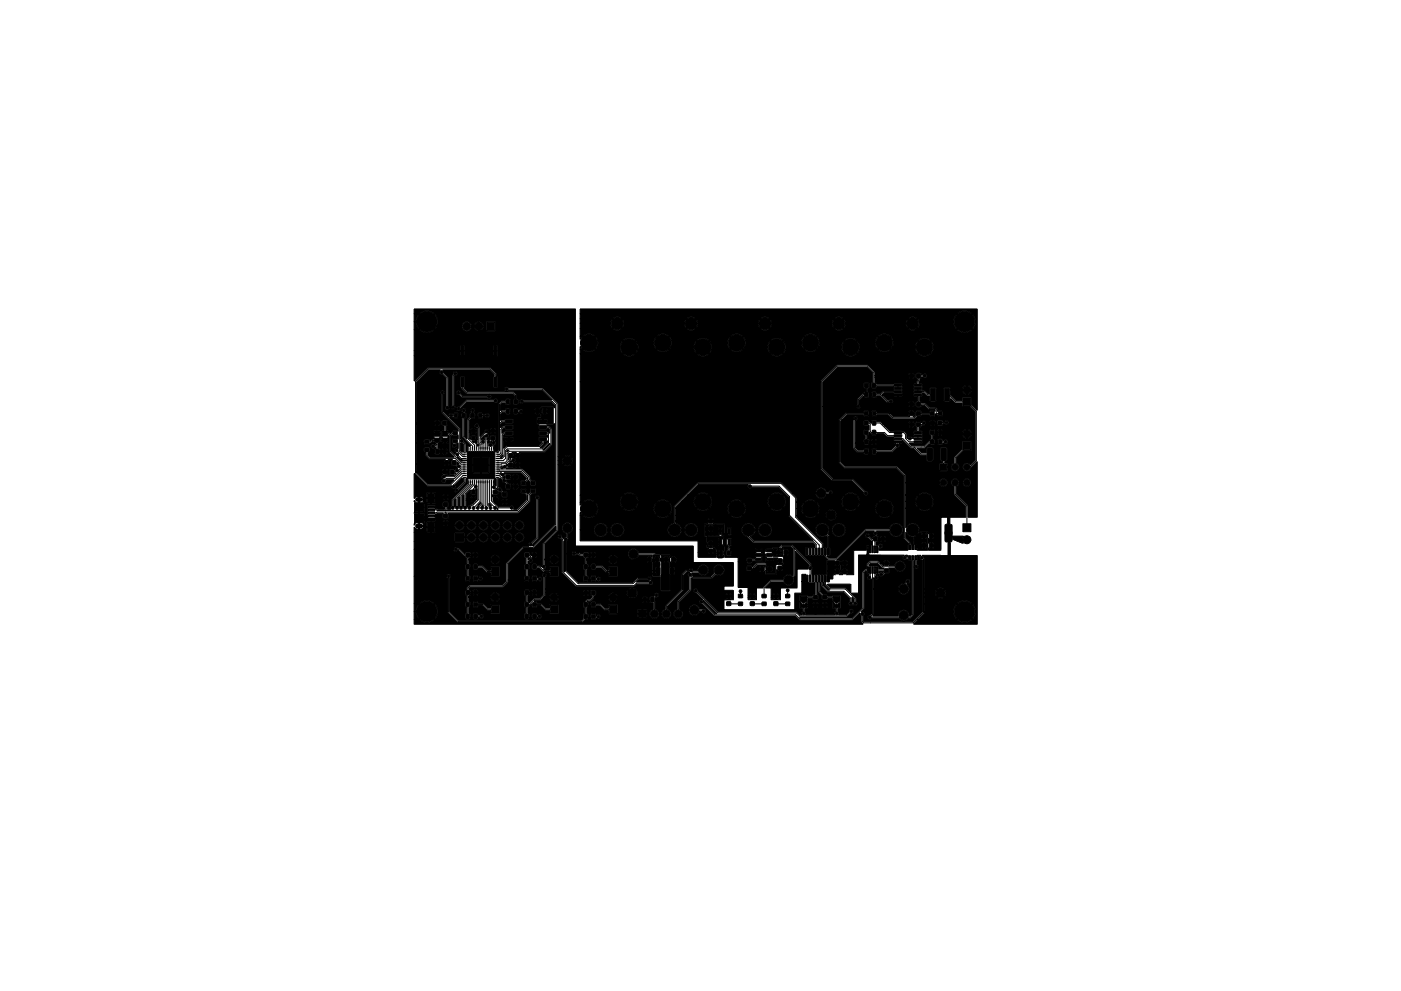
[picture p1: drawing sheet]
<svg xmlns="http://www.w3.org/2000/svg" width="297mm" height="210mm" viewBox="0 0 297 210" stroke-linecap="round" stroke-linejoin="round" font-family="sans-serif">
<g fill="#000" stroke="#000" stroke-width=".21">
<path d="M97.7 73.4h.6v2.1h-.6zM97.7 80h.6v2.1h-.6zM103.2 68.4h1.7v1.7h-1.7zM104.7 73.4h.6v2.1h-.6zM104.7 80h.6v2.1h-.6zM87.8 65.6h34.2v50.2h24.9l.1 3.5 8.5 .1v4.9h-2v5h15v-3.4l1.5-.1v-2.4h.8l.2 .2v-.8h-.2v.6h-.8v-1.5h.8v.8h.3l.1 .9 1.6 .1v2.5h-.4l-.2 .3h-.9l-.2-.1-1.6 .1v2.5l.7 .2-.3 1.2h-.3l-.7-.6h-16.6l-4.4-4.4a.45 .45 0 0 0-.4-.5 .45 .45 0 0 0-.5 .5 .45 .45 0 0 0 .6 .4l1.4 1.3-.1 .1a.45 .45 0 0 0-.6 .3 .45 .45 0 0 0 .2 .6h.3l2.7 2.6h17.1l1 .9h11.1l1.6-1.5 .3 .6v1.2l.4 .5h-95.2v-1l1.1 .1a2.3 2.3 0 0 0 3.2-.1l-1.6-1.6-1.6 1.6h-1.1v-1.6h.4l.1 .8 .5 .7 1.6-1.6h.2l1.6 1.6a2.28 2.28 0 0 0 0-3.1l-1.6 1.5h-.2l-1.6-1.5-.5 .7-.1 .9h-.4v-1.7h1.1l1.6 1.6 1.6-1.6a2.31 2.31 0 0 0-3.2 0h-1.1v-5.9h6.8l.3 .5v7.2l2.1 2.2 26.6-.1a.79 .79 0 0 1 .9-.6l.2-.3h.6l.3 .3h.5l.4-.3a.45 .45 0 0 0 .8 0l9.8 .1 .1-.9h-.9v.9h-.2v-.9h-.9v.8h-7.9a.45 .45 0 0 0-.1-.6 .45 .45 0 0 0-.7 .1l-.4-.4h-.6l-.2 .2v.7h-.6v-.7l-.3-.3v-1.1l.3-.4h.6l.2 .3h.6l.3-.4h.7l1 1h.9v.7l.1 .1 8.1-.1-.1-.9h-.8v.9h-.2v-.9h-.8l-.1 .9h-4.2l-.1-1.9h-1.8l-.1 .7-.6 .1-1-1h-1l-.3-.4h-.7l-.1 .9h-.6v-.7l-.1-.3 .7-.1 .7-.7 3 .1a.95 .95 0 0 0 .9 .8l.7-.2h5.5l.3 .3 .6 .1 .3-.4h.4l.2 .4h.6v1.4a1.01 1.01 0 0 0-.8 .9 1.01 1.01 0 0 0 .6 1h.8l.5-.4 .1-.6h.6l.3 .7 .5 .3h.4l.6-.4 .2-.6a1.04 1.04 0 0 0-.8-.9v-.7l3.4-3.3v-3.2l.8-.8h.4l.1 .1a.52 .52 0 0 0-.3 .5 .52 .52 0 0 0 .2 .5v2.6l-2.5 2.5v1.8a1.01 1.01 0 0 0-.8 .9 1.01 1.01 0 0 0 .6 1h.8l.5-.5 .1-.7-.4-.6h1.6a1.16 1.16 0 0 0 1.1 1.2 1.16 1.16 0 0 0 1.2-.9h.4a.48 .48 0 0 0 .5 .4 .48 .48 0 0 0 .4-.6 .48 .48 0 0 0-.6-.3h-.7a1.15 1.15 0 0 0-1.2-.9 1.15 1.15 0 0 0-1.1 1.1h-1.6l-.3-.1-.1-1.6 2.5-2.5v-2.6l.4 .2h3.9l.9-.9 .6 .2a1.15 1.15 0 0 0 1.2-.7l.1-.4a1.16 1.16 0 0 0-1.5-1.2 1.16 1.16 0 0 0-.7 1.8l-.7 .7h-3.7l-.2-.2-.2-.5h1.5l.1 .1a1.16 1.16 0 0 0 1.9-.2 1.16 1.16 0 0 0-.8-1.7 1.16 1.16 0 0 0-1.4 1.3h-.9a.46 .46 0 0 0-.4-.5 .46 .46 0 0 0-.5 .2l-.6 .1-1 1v3.2l-3.4 3.3-.1 .9-.5 .4-.2 .5h-.6a.99 .99 0 0 0-.7-.9l-.1-2.4 .2-.2a.47 .47 0 0 0 .6-.4 .47 .47 0 0 0-.6-.5 .47 .47 0 0 0-.4 .6l-.2 .2-.8 .2v.7h-.4v-.2h-.5v.5h-.1l-.1-.5h-.5v.2h-5.5l.3-.3h6.4v-.3l-.3-.2-.2-.1v.6h-.1l-.1-.6-.4 .2-.1 .4h-5.2l.1-.4h-.9v.9h-.2v-.9h-3.9v-.1h7.3a1.09 1.09 0 0 0 1.4 0l-.7-.8-.7 .8h-7.3h5l-.2-.5-.5-.4h2.6l.3 .8 .7-.8h.2l.7 .8a1.1 1.1 0 0 0 0-1.5l-.7 .7h-.2l-.7-.7-.3 .7h-2.8v.9h-.2v-.9a.93 .93 0 0 0-.9 .9h-3v-.3l.4-.3v-.7l-.3-.2h-.8l-.1 .9 .3 .3v.3l-.4 .4-.7 .1-.8 .7v.8l.3 .3v1.1l-.3 .3 .1 .9-.4 .3h-26.1l-1.9-1.9v-7a.46 .46 0 0 0 .1-.8 .46 .46 0 0 0-.8 .3h-6.8v-5.7l8.3 .1a.47 .47 0 0 0 .4 .4 .47 .47 0 0 0 .5-.2h.2l1.7 1.6v1.2l-.3 .3v.7l.3 .3v1.2l-.3 .3 .1 .8 .7 .2 .3-.3h.6l.2 .3h.6l.3-.4a.48 .48 0 0 0 .8 .1 .48 .48 0 0 0-.2-.8l-.6 .2-.3-.4h-.6l-.2 .3v.7h-.6v-.7l-.3-.3v-1.2l.3-.3h.6l.2 .3h.6l.3-.4h.8l1 .9 .8 .1 .1 .7h1.8l.1-.1v-1.8h-1.9l-.1 .7h-.6l-1-1h-1l-.3-.4h-.5l-.3 .3v.7h-.6v-.7l-.3-.3v-.8l4.6 .1a.95 .95 0 0 0 .9 .8h.2a.94 .94 0 0 0 .9-.9h-.9v.9h-.2v-.9h-5.5v-.2h6.6a.94 .94 0 0 0-.9-.9v.9h-.2v-.9a.94 .94 0 0 0-.9 .9h-4.6v-.2l.4-.4h.4l.3 .3h.7l.2-.5h-.6v.5h-.1v-.5h-.5v.2h-.4v-.3h1.5v-.4l-.5-.2v.6h-.1v-.6l-.4 .2-.1 .4h-.4v-.4l-.3-.2h-.6l-.3 .4-1.2-1.1-.4-.1a.46 .46 0 0 0-.5-.2 .46 .46 0 0 0-.4 .4h-8.3v-1.6h8.6l.2 .1h1.7l.1-.1v-.9h.6l.2 .7 .7 .3 .8-.2 .3-.8h.5l.3 .7 .7 .3 .7-.2 .3-.8h.5l.3 .7 .7 .3 .7-.2 .3-.8h.6l.3 .7 .7 .3 .7-.2 .3-.8h.5l.3 .7 .7 .3 .7-.2 .3-.8a1.01 1.01 0 0 0-1-1 1.01 1.01 0 0 0-1 1h-.5v-.2a1.01 1.01 0 0 0-1.1-.8 1.01 1.01 0 0 0-.9 1h-.6v-.2a1.01 1.01 0 0 0-1-.8 1.01 1.01 0 0 0-1 1h-.5v-.2a1.01 1.01 0 0 0-1.1-.8 1.01 1.01 0 0 0-.9 1h-.5l-.1-.2a1.01 1.01 0 0 0-1-.8 1.01 1.01 0 0 0-.9 1h-.6l-.1-1h-1.7l-.2 .2v1.7h-8.6v-1.9h2.7l.1 .1h1.6l.1-.1v-1h-.8v1.1h-.2v-1.1h-.8v1h-2.7l.1-1.2 .4 .4 .9 .1 .4-.2 .2-.3h2.5v-.5h1.6l.3 .3 2.2-.1a1.01 1.01 0 0 0 1.4 .9l.4-.3 .2-.6h.6a1.01 1.01 0 0 0 1.3 .9l.5-.3 .2-.6h.5a1.01 1.01 0 0 0 1.4 .9l.4-.3 .2-.6h.5a1.01 1.01 0 0 0 1.4 .9l.5-.3 .1-.6h.6a1.01 1.01 0 0 0 1.3 .9l.5-.3 .2-.6h.5a1.01 1.01 0 0 0 1.4 .9l.4-.3 .2-.6a1.01 1.01 0 0 0-1-1 1.01 1.01 0 0 0-1 1h-.5v-.2a1 1 0 0 0-1.1-.8 1 1 0 0 0-.9 1h-.6v-.2a1 1 0 0 0-1-.8 1 1 0 0 0-1 1h-.5v-.2a1 1 0 0 0-1.1-.8 1 1 0 0 0-.9 1h-.5l-.1-.2a1 1 0 0 0-1-.8 1 1 0 0 0-.9 1h-.6v-.2a1 1 0 0 0-1.1-.8 1 1 0 0 0-.9 1h-1.4l.1-.4h-.5v.5h-.2v-.5h-.5v.2h-1.6v-.3h2.8l-.1-.4-.2-.1h-.2v.5h-.2v-.5h-.2l-.2 .1-.1 .4h-1.6l-.1-.3h-.7v1.1h-.2v-1.1h-.7l-.1 .1v1l-1.6-.1v.5h-.1v-.7l1 .1-.2-.5 .3-.1v-.7l.9 .1h1.4l.1-.1v-.1h-.7v.2h-.2v-.2l-1.5 .1v-.3h-1v1.5h-.1v-1.6h1.1v-.2h.8v.3h1.6v-.9l.5-.2h1.2l-.1 .9 .3 .2 .9-.1v-1h14.8l2.5-2.4v-1.4l.4-.3 .8-.2v-.8l-.3-.2-.8 .1-.1 .8-.4 .3-.4-.3-.1-.8h-1l-.1 .8 .2 .2 .6 .1 .4 .3v1l-2 2-.7-.1a.46 .46 0 0 0-.1-.6 .46 .46 0 0 0-.7 .1h-2.3l-.8-.8h1.4l.2 .3h.7l.2-.1 .1-.4h-.5v.5h-.2v-.5h-.5v.2h-1.4l-.1-.1 .6-.2h2.1l-.1-.4-.4-.1v.5h-.2v-.5h-.2l-.2 .1-.1 .4h-.9l.1-.4h-.5v.5h-.2v-.6h.7v-.3l-.2-.2h-.3v.5h-.2v-.5h-.5v-.5h1.1l.2-.6 .7 .3 .1 .8 .9 .1 .2-.3v-.7l-.9-.2-.4-.7-.6-.3v-1.7l.3-.2 .4 .4 .2 .5 .6 .3-.1 .9 .2 .2 .8 .1 .2-.3h.4l.2 .3h.6l.3-.3v-.2h-.5v.5h-.1v-.5h-.5v.2h-.4v-.4h1.5v-.3l-.2-.2h-.3v.5h-.1v-.5h-.2l-.2 .1-.1 .4h-.4v-.4l-.5-.2-.5-.5 .1-.2h.7l.2-.3h.4l.3 .3 .7-.1 .2-.4h-.6v.5h-.1v-.5h-.5v.2h-.4v-.4h1.5v-.4l-.5-.1v.5h-.1v-.5h-.2l-.2 .1-.1 .4h-.4l-.1-.5-1.2-.1-.1-.2h3.6l1.1 1.1-.4 .6-.8 .1v.7l.2 .3 .9-.1 .1-.8 .4-.3 .4 .3 .1 .8 .9 .1 .2-.3v-.7l-.8-.1-.4-.4v-.6l-1.6-1.5h-3.5l.1-.2h1.2l.2-.3h.4l.3 .3 .8-.2v-.3h-.5v.5h-.1v-.5h-.5v.2h-.4v-.4h1.6l-.2-.5h-.4v.5h-.1v-.5l-.4 .1-.1 .4h-.4l-.1-.4a.57 .57 0 0 0 .5-.5 .57 .57 0 0 0-.2-.6l-.2-.1h.4l.3 .3h.6l.2-.2 .1-.3h-.6v.5h-.1v-.5h-.5v.2h-.4v-.7l-.2-.3h.9l-.3 .3v.3h1.1l-.2-.6 5.4-.1 1.5-1.5v-3.4l-.5-.6h-.5l-.1-.2 1.3-.1 .4-.2v21.3l-4.6 4.6v-.4l1.1-1.2v-8.2a.47 .47 0 0 0 .2-.7 .47 .47 0 0 0-.8 0 .47 .47 0 0 0 .2 .7v8l-1.1 1.1a.49 .49 0 0 0-.5 .2 .49 .49 0 0 0 .1 .6l-1.4 .1-3.5 3.4v3.9l-.8 .8h-6.9l-.6 .5v.5l-.4 .4v.6l.3 .3v1.2l-.3 .3v.7l.3 .3v1.2l-.3 .3v.7l.3 .3h.5l.3-.3h.6l.2 .3h.6l.3-.4h.3a.45 .45 0 0 0 .7 .1 .45 .45 0 0 0 0-.7 .45 .45 0 0 0-.7 .1h-.3l-.3-.4h-.6l-.2 .3v.7h-.6v-.7l-.3-.3v-1.2l.3-.3h.6l.2 .3h.6l.3-.4h.9l1 .9 .7 .1 .1 .7h1.8l.1-.1v-1.8h-1.9l-.1 .7h-.5l-1-1h-1.1l-.3-.4h-.5l-.3 .3v.7h-.6v-.7l-.3-.3v-.8l4.6 .1a.95 .95 0 0 0 .9 .8h.2a.94 .94 0 0 0 .9-.9h-.9v.9h-.2v-.9h-5.5v-.2h6.6a.94 .94 0 0 0-.9-.9v.9h-.2v-.9a.94 .94 0 0 0-.9 .9h-4.6v-.2l.4-.4h.4l.3 .4 .6-.1 .3-.3-.1-.2h-.5v.5h-.1v-.5h-.5v.2h-.4v-.3h1.5v-.3l-.2-.2-.3-.1v.6h-.1v-.6l-.2 .1-.2 .1-.1 .4h-.4v-.4l-.4-.2v-.2l.3-.3h6.9l1.1-1v-.5h3.4l.3 .3h.6l.2-.3h.6l.2 .3h.6l.5-.3a.46 .46 0 0 0 .6 .2 .46 .46 0 0 0 .1-.7 .46 .46 0 0 0-.7 0h-.2l-.3-.5h-.6l-.2 .3v.7h-.6v-.7l-.2-.3v-1.2l.2-.3v-.7l-.2-.3 .1-.5a.47 .47 0 0 0 .7 .2 .47 .47 0 0 0-.1-.8l.1-.2h.9l.2-.5h-.6v.5h-.1v-.5h-.6l-.2-.1h1.4l-.1-.5-.4-.1v.6h-.1v-.6l-.4 .2-.1 .4h-.3l-.3-.6h-.7l-.2 .2-.1 .7 .4 .4v1.2l-.4 .3v.7l.4 .3v1.2l-.4 .3v.7h-3.4v-3.5l3.3-3.2 2.1-.1 4.8-4.6v.8l-2.8 2.8v4.5l-.3 .5-.4-.3h-.5l-.3-.4h-.6l-.2 .3v.7l.1 .2 .7 .1 .3-.4h.4l1 1.1a.48 .48 0 0 0-.3 .4 .48 .48 0 0 0 .2 .5v3.6l-.8 .8h-1.2l-1 .9-.3-.2v-1.2l.4-.4h.4l.3 .4 .6-.1 .3-.3-.1-.2h-.5v.5h-.1v-.5h-.5v.2h-.4v-.3h1.5v-.3l-.2-.2-.3-.1v.6h-.1v-.6l-.2 .1-.2 .1-.1 .4h-.4l-.1-.5-.7-.1-.4 .4v.6l.3 .3v1.2l-.3 .3v.7l.3 .3v1.2l-.3 .3 .1 .8 .7 .2 .3-.3h.6l.2 .3h.6l.4-.4a.45 .45 0 0 0 .7 .1 .45 .45 0 0 0 0-.7 .45 .45 0 0 0-.7 .1l-.4-.4h-.6l-.2 .3v.7h-.6v-.7l-.3-.3v-1.2l.8-.8 .1 .5 .2 .3h.6l.3-.4h.7l1 1h.9l.1 .7h1.9l-.1-1.9h-1.8l-.1 .7h-.7l-1-.9-.9-.1-.2-.3-.5-.1 .2-.2h1.2l.6-.6 1.3 .1a.95 .95 0 0 0 .9 .8h.2a.94 .94 0 0 0 .9-.9h-.9v.9h-.2v-.9h-2.2l.1-.2h3.2l-.3-.5h5.4l.3 .3h.6l.2-.2 .1-.3h-.5v.5h-.1l-.1-.5h-.5v.2h-5.4l-.6-.4v.9h-.2v-.9a.96 .96 0 0 0-.9 .9h-1.2l.3-.3v-.6h9.2v-.2l-.1-.3h-.4v.5h-.1v-.5h-.2l-.3 .1-.1 .4h-8v-.7h17.7l.7 .8 .7-.8a1.1 1.1 0 0 0-1.4 0h-17.7l.1-2.7a.47 .47 0 0 0-.3-.7l1.1-.1 .1 .7h1.8l.1-1.8-.1-.2-1.8 .1-.2 .7h-.9l-.2-.3a.48 .48 0 0 0 .4-.3 .48 .48 0 0 0-.2-.6v-1h1a.95 .95 0 0 0 .9 .9h.2a.94 .94 0 0 0 .9-.9h-.9v.9h-.2v-.9h-1.9v-.2h3a.94 .94 0 0 0-.9-.9v.9h-.2v-.9a.94 .94 0 0 0-.9 .9h-1v-3.1l1.6-1.7h1.1l.2 .4 .4 .1 .3 .3v6.8l3 3.1h12.4l.6-.6 2.6 .1a.48 .48 0 0 0 .7-.2 .48 .48 0 0 0-.4-.7 .47 .47 0 0 0 .1-.5 .47 .47 0 0 0-.3-.3l-.5 .2h-2.1l-1.1 1.1h-11.4l-2.6-2.5v-3.7h1.1l.4 .5 1-.2 .3 .3h.7l.3 .4v1.2l-.3 .3v.7l.3 .3v1.2l-.3 .3 .2 .9 .7 .1 .2-.3h.6l.2 .3h.6l.3-.3a.48 .48 0 0 0 .7 .2 .48 .48 0 0 0 .1-.8 .48 .48 0 0 0-.7 .1l-.3-.4-.7-.1-.2 .3v.7h-.6v-.7l-.3-.3v-1.2l.3-.3h.6l.2 .3h.6l.3-.4h1.1l1 .9 .5 .1 .1 .7h1.8l.1-.1v-1.8h-1.9l-.1 .7h-.3l-1-1h-1.3l-.3-.4h-.5l-.3 .3v.7h-.6v-.7l-.3-.3v-.8h4.6a.95 .95 0 0 0 .9 .9l.6-.2 .4-.5h6.2l.2 .3h.4l-.1-.5h-.5v.2h-6.2l.1-.2h-.9v.9h-.2v-.9h-5.5v-.2h6.6a.94 .94 0 0 0-.9-.9v.9h-.2v-.9a.94 .94 0 0 0-.9 .9h-4.6v-.2l.4-.4h.4l.3 .4 .6-.1 .2-.2 .1-.3h-.5l-.1 .5h-.1v-.5h-.5v.2h-.4v-.3h1.5l.1-.2h6.7a1.16 1.16 0 0 0 .8 1.1l3.7 .1v-.6l-.4 .2-.1 .4h-2.5l.5-.3 .4-.6h2.7v.4h-.4v1.1l.4 .1 .1 2.9 1.7 .1 .1 2.9 2 .1 .1-3.5 .9-.1v-.6h-.5v.7h-.2v-.9h.7v-.6l-.5-.1v.7h-.2v-.7h-.2v-1h1l.2-.5h-.5l-.1 .5h-.1v-.6h.7l-.1-.4-.5-.2v.6h-.1v-.6l-.5 .2-.1-.4-.2-.2-1.8 .1-.3-.2h-.6l-.4-.3h-3.3a1.18 1.18 0 0 0-1.3-.9 1.18 1.18 0 0 0-1.1 1.1h-6.7l-.2-.3-.3-.1-.1 .6h-.1v-.5l-.2-.1-.2 .2-.1 .4h-.4v-.4l-.2-.2h-.7l-.3 .4h-.5l-.4-.3h-.6a.46 .46 0 0 0-.5-.2 .46 .46 0 0 0-.4 .4h-1.1v-2.5l.4-.8v-.9l.8-.5 .2-.6a1.17 1.17 0 0 0-1.2-1.2 1.17 1.17 0 0 0-1.2 1 1.17 1.17 0 0 0 1 1.3l-.1 .8-.5 .3-.3-.3a.47 .47 0 0 0-.4-.6 .47 .47 0 0 0-.6 .4h-1.1l1.2-1.3v-13.9h1.3a1.09 1.09 0 0 0 1.4 0l-.7-.8-.7 .8h-1.3v-.9h.9l.3 .8 .7-.8h.2l.8 .8a1.11 1.11 0 0 0-.1-1.5l-.7 .7h-.2l-.7-.7-.3 .7h-.9v-.8h1.3l.7 .8 .7-.8a1.1 1.1 0 0 0-1.4 0h-1.3v-11.4l-3.2-3.2h-7.3a.45 .45 0 0 0-.8 0 .45 .45 0 0 0 .3 .7v.1h-8.2l-.8-.8 .1-.2v-2.2l-.7-.1-.1 .2v2.2l1.3 1.3 4.8 .1-.4 .3h-5.2l-.5-.5a.45 .45 0 0 0-.4-.5 .45 .45 0 0 0-.5 .5 .45 .45 0 0 0 .6 .4l.7 .6h5.3a.48 .48 0 0 0 .8-.1 .48 .48 0 0 0-.4-.7h5l.4 .4v.6l-.3 .3v.7l.2 .3h.6l.3-.3v-.7l-.4-.3v-.9l-.6-.6-1.5-.1 .4-.2h7.1l2.1 2.1h-6a.46 .46 0 0 0-.7 0 .46 .46 0 0 0 .1 .7 .46 .46 0 0 0 .6-.2h6l.6 .5-.1 .6-.3-.2h-2.5l-.1 .6 .3 .4-.3 .3v.8l-.6 .1-.2 .2 .1 1.2 .4 .3-.1 .2v.5l.2 .2h1.4l.4-.3 .4 .4v.7l-.8-.5h-1.4l-.2 .2v.5l.2 .2h1.7l-.1 .5-1.6-.1-.2 .1v.7l.7 .2v.3l-.6 .5h-6.8l-.8 .6v-1.8h.3l.2 .3h1.4l.2-.3v-.1h-.8v.4h-.2v-.4l-1.1 .1v-.2h2.1l-.2-.4h-.6v.4h-.2v-.4h-.6l-.2 .4h-.3v-.7l.2-.2 .3 .1h1.4l.2-.2 .1-.4-.3-.3h-1.4l-.7 .5-.1-.7 .4-.4 .4 .3h1.4l.2-.3v-.4l-.2-.2h-1.4l-1 .5-.1-.7 .4-.4h.4l.3 .2h1.4l.2-.2 .1-.5-.3-.2h-1.4l-.3 .2-.8 .1v-1.4l.4-.3h.6l.3 .4h.6l.2-.3h.6l.2 .3h.6l.3-.4 .7 .2 .3-.2h2.5l.3 .4 .6-.1 .3-.2-.1-.3h-.5v.5h-.1v-.5h-.5v.2h-2.5v-.3h3.6l.1-.3-.4-.3-.2 .1v.5h-.1v-.6l-.5 .2v.4l-2.5-.1a.46 .46 0 0 0-.3-.3 .46 .46 0 0 0-.5 .2h-.2l-.3-.4h-.6l-.2 .3v.7h-.6v-.7l-.2-.3h-.6l-.3 .4-1 .1v-1.2l.4-.4h.6l.3 .4 .8-.2v-.8l-.2-.3h-.6l-.3 .4h-.8l-.6 .7v9.8l-.9 .6v5.2l.4 .3v1.5l-.4-.2 .1-1.1-.2-.3h-5.4l-.2 .3 .1 .8-3.4 3.3v1.4l-.2 .3v.5l-.8-.1v-.3l.3-.3v-.7a.72 .72 0 0 0-.9-.3l-.3 .3v.6l.1 .3h.3v.5h-1.5l-.5-.2-.1-.7h-1.4l-.1 2.5h-.8v-.8h-1v1h-.1v-1h-.9l-.1-.2h2l.1-.1v-.9h-1v1h-.1v-1.2l1.1 .1v-.8l2.4 .1v-1.1h-.8v1.1h-.2v-1.1h-.8v1h-.6v-.2l-.2-.1 .1-.5h-.9v1.5h-.1v-1.6h1v-.2h4.1l.2 .3h.7l.2-.1 .1-.4h-.5v.5h-.2v-.5h-.5v.2l-4.2-.1h2.6v-.2h2.8v-.2l-.1-.2-.4-.1v.5h-.2v-.5h-.2l-.2 .1-.1 .4h-1.6v-.8l-.8-.1v1.1h-.2v-1.1h-.7l-.1 .1v1h-.8l-.3-.2-.5-.1v.6h-.1v-.6h-.3l-.7 .5v-5.3l2.8 2.7h4.9l.2-.2v.3a.48 .48 0 0 0 .7 .4l.1 .1a.46 .46 0 0 0 .2 .7 .46 .46 0 0 0 .6-.6l1.5-1.5v-.8l.4-.3-.1-1h1.2l.1 .1h3.2l.1-.1v-1.5h-1.6v1.6h-.2v-1.6h-1.6v1.5h-1.2v-1.7h4.6v-1.5l-.1-.1h-1.5v1.6h-.2v-1.6h-1.6v1.6h-1.2v-.8h-1.3l-.8-.9 1 .7h1.1l.1-1.5-.4-.3v-1.6l-.5-.6a.45 .45 0 0 0-.1-.4 .45 .45 0 0 0-.5-.1l-.1-2.2-2.3-2.3 .8-.2 .3 .4h.5l.3-.3h.6l.2 .3v3.9l1.8 1.9-.6 .2-.1 .8 .2 .2h5.4l.2-.2-.1-1.2a.47 .47 0 0 0 .2-.8l.1-.3v-.6l-.2-.3h-.9l-.2 .9-.5 .1-.1-.4a.54 .54 0 0 0 .4-.5 .54 .54 0 0 0-.2-.5l.2-.3h.3l.3 .3h.6l.3-.3v-.2h-.5v.5h-.2v-.5h-.5v.2h-.3v-.4h1.5l-.1-.3-.2-.2h-.2v.5h-.2v-.5l-.4 .1-.1 .4h-.3a.47 .47 0 0 0-.6-.2 .47 .47 0 0 0-.3 .6l-1 .9v-1.9l-.1-.2a.47 .47 0 0 0-.5-.6 .47 .47 0 0 0-.5 .5 .47 .47 0 0 0 .7 .4v2.6l-.3-.2v-.7l-.3-.1h-.8l-.2 .8-.2-.2v-1.3h.3l.3 .3h.6l.2-.2 .1-.3h-.5v.5h-.2v-.5h-.5v.2h-.3v-.4h1.5v-.1l-.1-.3-.4-.1v.5h-.2v-.5h-.2l-.2 .2-.1 .3h-.3v-2.1l.4-.4 .7-.1 .1-.2h.6l.2 .3h.6l.2-.1 .1-.3h.6a.45 .45 0 0 0 .6 .1 .45 .45 0 0 0 0-.7 .45 .45 0 0 0-.7 .1h-.5l-.3-.3h-.6l-.2 .2v.7h-.6v-.7l-.3-.4a.46 .46 0 0 0 .1-.6 .46 .46 0 0 0-.7 0 .46 .46 0 0 0 .1 .6l-.3 .4v.6l-.5 .6-.1 4.1-.6-.6v-3.6l.5-.4v-.7l-.3-.4a.46 .46 0 0 0 0-.7 .46 .46 0 0 0-.7 .1 .46 .46 0 0 0 .2 .7l-.3 .3v.7h-.6v-.7l-.2-.2h-.6l-.3 .4a.51 .51 0 0 0-.7-.2 .51 .51 0 0 0-.2 .6l-1.2-1.1v-3.7a.46 .46 0 0 0 .1-.7 .46 .46 0 0 0-.7 .1 .46 .46 0 0 0 .2 .7v3.8l3.5 3.6v.4l-1-.1-.6 .6-.4-.2v-.4l-.5-.1v-.9l.3-.4-.1-.7-.8-.2-.3 .2v.8l.4 .3v.9l-.4 .2-.1 1.1 .2 .2-.1 .1v.5h1.4l-.2-.7 .2-.3h.2v3.5l1 1.1h-5.1l-.5-.5v-.5l.4-.3v-.7l-.3-.2-.8 .1-.1 .7 .4 .4v.8l.7 .7h3.4l-.2 .6h1.1v-.3l-.3-.3h.9l-.2 .4v.8l.9 .1 .4 .5-.5 .4-.4-.2-.7 .1-.1 .8 .2 .4h.8l-1.8 .1v-.1l.3-.2 .1-.4h-1.2l.2 .6a.52 .52 0 0 0 0 .8 .46 .46 0 0 0-.2 .6 .46 .46 0 0 0 .6 .3 .46 .46 0 0 0 .3-.6l.1-.1h1.5l-.9 .9h-4.5l-2.5-2.5v-.1h6.6l-.1-.4-.2-.2-.2 .1v.5h-.1l-.1-.6-.4 .2-.1 .4h-5.4v-1.6h5.8l.4 .3 .7-.2 .1-.3h-.5v.5h-.1l-.1-.5h-.5v.2h-5.8v-4.5h1.6l.2 .3h.7l1-.6 .1 .4h.5l-.2 .3a.46 .46 0 0 0-.7-.1 .46 .46 0 0 0 .1 .8l.8-.2-.3 .6v.6l.3 .3h.7l.2-.4h.4l.3 .3h.6l.2-.2 .1-.3h-.6v.5h-.1v-.5h-.5v.2h-.4v-.3h1.5v-.4l-.5-.2v.6h-.1v-.6l-.2 .1-.2 .1-.1 .4h-.4v-.4l-.4-.2v-.9l.5-.2 1.6 .1 .1-.6h-.7v.6h-.1v-.6h-.6v.5h-.3v-1.1l-.2-.2 .1-.1v-.5h-1.4v.5l.2 .2-.2 .4h-.4l-.3 .3-.3-.3h-.8l-.2 .2v.6h-1.6v-2h5l-.1-.6h-.5v.6h-.1l-.1-.6-.5 .1-.1 .5h-3.6v-2h3.8l.4 .4 .6-.1 .2-.3v-.2h-.5v.5h-.1l-.1-.5h-.5v.2h-3.8v-.3h5l-.1-.4-.2-.2-.2 .1v.5h-.1l-.1-.6-.4 .2-.1 .4h-3.8v-8.6l2.6-2.6h2.4v.1a.46 .46 0 0 0-.1 .6 .46 .46 0 0 0 .5 .2l.9 .9v5.8a.46 .46 0 0 0-.2 .6 .46 .46 0 0 0 .5 .3 .46 .46 0 0 0 .3-.6l.4 .1a.45 .45 0 0 0 .3 .4 .45 .45 0 0 0 .5-.2l.3 .1a.47 .47 0 0 0 .6 .4 .47 .47 0 0 0 .4-.6l1.3-1.3h5.7a.46 .46 0 0 0 .7 .1 .46 .46 0 0 0 0-.7 .46 .46 0 0 0-.7 .1h-5.8l-1.6 1.5-.4 .1-.2 .3h-.3l.2-.3-.3-.4v-6.3a.48 .48 0 0 0 .7-.4 .48 .48 0 0 0-.5-.5 .48 .48 0 0 0-.5 .6l-.1 .3v6.3l-.3 .4h-.4l-.2-.3v-6l-.9-1-.2-.6h9.9l1 1v.3l-.2 .2v2.2h.8v-2.2l-.2-.2v-.5l-1.3-1.3h-13.1l-3 2.8v-5.3h9.8l.1 .1 .7-.1h6.2l.7 .1 .1-.1v-1h-.3v1.1h-.2v-1.1h-.3v1h-6.2v-1h-.3v1.1h-.2v-1.1h-.3v1h-9.8v-1.1h17.6v-1.1h-.3v1.1h-.2v-1.1h-.3v1.1h-6.2v-1l-.1-.1h-.2v1.1h-.2v-1.1h-.3v1.1h-9.8v-4.5h1.1a2.29 2.29 0 0 0 3.2 0l-1.6-1.6-1.6 1.6h-1.1v-1.6h.4l.1 .8 .5 .7 1.6-1.6h.2l1.6 1.6 .4-.6h5.4a1 1 0 0 0 .9 1.1 1 1 0 0 0 1.1-1l.5 .1a.95 .95 0 0 0 .9 .8h3.6v-1.8l-.1-.2-1.8 .1-.1 1.8h-1l.3-.3 .2-.5h-.9v.9h-.2v-.9h-1.4v-.1h2.5a.94 .94 0 0 0-.9-.9v.9h-.2v-.9a.93 .93 0 0 0-.9 .9h-.5l-.1-.1a1.01 1.01 0 0 0-1-.9 1.01 1.01 0 0 0-.9 1l-5.3-.1a2.28 2.28 0 0 0-.5-2.4l-1.6 1.5h-.2l-1.6-1.5-.5 .7-.1 .9h-.4v-1.7h1.1l1.6 1.6 1.6-1.6a2.31 2.31 0 0 0-3.2 0h-1.1zM192.8 79.3h.8v.9h-.8zM194.4 79.3h.8v.9h-.8zM123 65.6l84.1-.1 .1 21.5-1.2-1.1-.1-1.6h-1.8l-.1 .7h-1.3l-1.2-1.2v-1l2.5 .1a.95 .95 0 0 0 .9 .8h.2a.94 .94 0 0 0 .9-.9h-.9v.9h-.2v-.9h-3.4v-.2h4.5a.94 .94 0 0 0-.9-.9v.9h-.2v-.9a.93 .93 0 0 0-.9 .9h-2.5l-.3-.3h-1l-.2 .3 .1 2.4a.98 .98 0 0 0 1.1 .2l.2-.1 .2-.5 .9 .9h1.4l.2 .7 1.6 .1 1.1 1.1v10.2l-1.1 1a.86 .86 0 0 0-1.4 0 .86 .86 0 0 0 .4 1.3 .86 .86 0 0 0 1.2-.7l1.3-1.2v11.7h-2v-2.4l-2.5-2.5v-1.6l.5-.3 .2-.5h.7l.1 .2a.85 .85 0 0 0 1.3 .5 .85 .85 0 0 0-.1-1.5 .85 .85 0 0 0-1.3 .8h-.7a.86 .86 0 0 0-1.4-.7 .86 .86 0 0 0 .2 1.5l.1 1.8 2.5 2.5v2.2h-3.4v-.3h-.5v.3h-1.4v7h-2.6v-.5l.8 .2 .3-.3v-.3h-.5v.5h-.1v-.6h.6l-.1-.5-.4-.1v.6h-.1v-.6l-.5 .1v-1l1 .1 .1-.5h-.5v.5h-.1v-.6h.6v-.3l-.1-.2-.4-.1v.6h-.1v-.6l-.5 .2-.2-.5h-1.8a1.48 1.48 0 0 0-1-1.7 1.48 1.48 0 0 0-1.8 .8l-.1-4h2.7a1.9 1.9 0 0 0 2.6-.1l-1.3-1.3-1.3 1.4h-2.7v-1.5h2.1l.1 .8 .4 .6 1.3-1.4h.2l1.3 1.4a1.89 1.89 0 0 0 0-2.7l-1.3 1.3h-.2l-1.3-1.3-.3 .5-.2 .8h-2.1v-1.4h2.7l1.3 1.4 1.3-1.4a1.92 1.92 0 0 0-2.6 0h-2.7v-2.6h7.1l.1 .2a.85 .85 0 0 0 1.3 .5 .85 .85 0 0 0-.1-1.5 .85 .85 0 0 0-1.3 .8h-7.1v-1.6l-.9-1h8l.2 .1h1.4l.1-.1 .1-.7h.7l.1 .2a.86 .86 0 0 0 1.4 .4 .86 .86 0 0 0-.3-1.4l-.1-1.2 1.6-1.5 1.7-.1v-1.9h-2v1.7l-1.7 1.6v1.3l-.5 .4-.2 .5h-.7l-.1-.8-.4-.1 .1-.3 .3-.4-.1-2.5-.3-.2-.9 .1-.2 .3v2.3l.2 .3 .4 .1v.1l-.2 .2-.5 .1-.1 1.5h-8l-1-.9h-10.9l-1-1v-8.6l.3-.2h2.4v6l.8 .9h1.4l.3 .4h.6l.2-.3h.6l.2 .3h.6l.3-.4h3.1l1.4-1.1a.53 .53 0 0 0 .3-.8l.5-.1 .1-.2h-1.9l.2 .2 .4 .1-.2 .5-.9 .9h-3l-.3-.4h-.6l-.2 .3v.7h-.6v-.7l-.2-.3h-.6l-.3 .4h-1.2l-.6-.6v-.9h1.8l.4 .4h.6l.2-.4h.4l.3 .4 .8-.2v-.4h-.5v.5h-.1v-.5h-.5v.2h-.4v-.3h1.5l.1-.2-.2-.3-.3-.1-.1 .6h-.1v-.5l-.2-.1-.2 .2-.1 .4h-.4v-.4l-.4-.2v-.7l.3-.3v-.4l.9 .7h.5l.3-.4h1.5l.7 .7h1.4v1h1.8l-.1-.3h.2l1.6 1.6 .7 .1 1.5 1.5h1.2v.9l.2 .3h.9l.4-.3v-2.3l-.2-.3h-1.1l-.2 .2-.1 1h-.9l-.9-1h1.6l1-1 .3 .3h.5l.3-.3h.6l.2 .3h.6l.3-.4h.2a.45 .45 0 0 0 .7 .1 .45 .45 0 0 0 0-.7 .45 .45 0 0 0-.7 .1h-.2l-.3-.4h-.6l-.2 .3v.7h-.6v-.7l-.3-.3v-.7l.3-.3h.6l.3 .3 .5-.1 .2-.2 4.2 .1a.95 .95 0 0 0 .9 .8h.2a.94 .94 0 0 0 .9-.9h-.9v.9h-.2v-.9h-5.1l.1-.2 6.1 .1a.94 .94 0 0 0-.9-.9v.8h-.2v-.8a.93 .93 0 0 0-.9 .8h-4.1l-.1-.1h-.4v.5h-.1v-.5h-.5v.3h-.6v-.4h1.6l-.1-.5-.3-.1v.6h-.1l-.1-.6-.3 .2-.1 .4h-.6l-.1-.5-.7-.1-.3 .3v.7l.3 .3v.7l-1.5 1.5h-2.6l-.5-.5v-.1h2.7l.1-2.4-.7-.2v-.7l.3-.1 .2-.3 .9-.3h.8l.3 .3 .6 .1 .3-.4h.4l.2 .4h.6l.3-.2 .1-.3h.4a.46 .46 0 0 0 .7 .2 .46 .46 0 0 0 0-.7 .46 .46 0 0 0-.7 0h-.4l-.3-.3h-.7l-.2 .3v.6h-.4v-.2h-.5v.5h-.1l-.1-.5h-.5v.2h-.8v-.3h2v-.3l-.2-.2-.3-.1v.6h-.1l-.1-.6-.4 .2-.1 .4h-.8a.49 .49 0 0 0-.4-.4 .49 .49 0 0 0-.5 .4l-.4-.3-.8 .2v.7l.2 .4v.7l-.7 .1v1.2l-.4 .1a.52 .52 0 0 0-.5-.2 .52 .52 0 0 0-.4 .5l-.1-.2-.1-.8-.5-.6-.6-.1-2.3 .1-1.3-1.2h5.1l.3 .3 .6 .1 .2-.2 .1-.4h-.5v.5h-.1l-.1-.5h-.5v.2h-5.1l-.3-.3h6.6v-.3l-.2-.2-.3-.1v.6h-.1l-.1-.6-.4 .2-.1 .4h-5.4l-.5-.5h-.8l-.3-.4-.7 .1-.2 .6-.5-.3-.1-.3-.7-.1-.3 .3v.7l.3 .3 .8-.2 .1 1-.9-.1-.3 .3v.7l.3 .3v.7l-.3 .3v.6h-1.8v-4.8a.47 .47 0 0 0 .5-.5 .47 .47 0 0 0-.6-.4 .47 .47 0 0 0-.3 .6v.2h-2.4l1.1-1.1h3.5l.3 .4h.6l.2-.3h.6l.2 .3h.6l.3-.4h2.4l1 .9h4.6l.6-.5 .7-.1 .2-.3h1.7l.3 .4h.5l.3-.2 .1-.4 .5 .2 .2 .4 .7-.1 .2-.9-.2-.2-.6-.1-.3 .2-.1-.5-.3-.3-1.3-.1-.9-.8-.8-.1-.4-.4v-1l.5-.1 .1-.7h.2l.7 .7h.6v.9l.2 .3h1l.3-.3v-2.3l-.2-.3h-1.1l-.2 .2-.1 1h-.3l-.7-.7h-.5l.1-1.2-.7-.2-.1-.3 .2-.7 .4-.4h.3a.45 .45 0 0 0 .7 .1 .45 .45 0 0 0 0-.7 .45 .45 0 0 0-.7 .1h-.3l-.3-.4h-.7l-.2 .2v.8l.4 .3v.2l-.2 .3v.5l-.7 .2v2.3l.8 .2v1l-.3 .3v.7l.2 .3h.6l.4-.4h.6l.9 .9h1.3l.1 .4-.9-.2-.3 .4h-1.7l-.3-.4h-.6l-.3 .3v.6l-.4 .4h-.2l.2-.6h-1.2l.2 .6h-3.4l-.8-.7h5.2v-.3l-.1-.2-.4-.1v.6h-.1v-.5l-.2-.1-.3 .2-.1 .4h-4l-.2-.2h-2.5l-.3-.4h-.5l-.3 .3v.7h-.6v-.8l-.8-.2-.3 .4h-3.7l-1.6 1.7v8.9l1.2 1.2 11 .1 1.6 1.5v11.4l-.1 .1a1.47 1.47 0 0 0-2.1-1.3l-.5 .4-.4 .7-5.1 .1-6.2 6.1h-1.4l-.5-.5h.5l.2-.2-.1-4-.4-.4 .3-.9h.6a1.45 1.45 0 0 0 1.3 1.5h.4a1.46 1.46 0 0 0 1.2-1.6 1.46 1.46 0 0 0-1.5-1.3 1.46 1.46 0 0 0-1.4 1.4h-.6v-.2a1.46 1.46 0 0 0-1.9-1.1 1.46 1.46 0 0 0-.9 2 1.46 1.46 0 0 0 2.2 .5l.2 .3v2.2l-.7 .1-.2-1-5.1-5.1h6.1a1.1 1.1 0 0 0 1.4 0l-.7-.8-.7 .8h-6.1l-.5-.5v-.2h1.6a1.89 1.89 0 0 0 2.7-.1l-1.4-1.3-1.3 1.4h-1.6v-1.5h1l.2 .8 .3 .6 1.3-1.4h.2l1.4 1.4 1.8-.1 .3 .8 .7-.8h.2l.7 .8 .3-.6h8.9a1.89 1.89 0 0 0 2.6-.1l-1.3-1.3-1.3 1.4h-8.9l-.3-.9-.7 .7h-.2l-.7-.7-.3 .7h-1.8l.4-.8h1.8l.7 .8 .7-.8a1.08 1.08 0 0 0-1.4 0h-1.8l.1-.5h5.2a1.92 1.92 0 0 0 2.6 0h4l.1 .8 .4 .6 1.3-1.4h.2l1.3 1.4a1.89 1.89 0 0 0 0-2.7l-1.3 1.3h-.2l-1.3-1.3-.3 .5-.2 .8h-4l-1.3-1.4-1.3 1.4h-5.2l-.2-.7-.3-.6-1.4 1.3h-.2l-1.3-1.3-.3 .5-.2 .8h-1v-1.4h1.6l1.3 1.4 1.4-1.4-.2-.1h5.4l.2 .8 .3 .6 1.3-1.4h.2l1.4 1.4 .4-.7 .1-.6h3.9l1.3 1.4 1.3-1.4a1.92 1.92 0 0 0-2.6 0h-3.9l-.2-.8-.3-.6-1.4 1.3h-.2l-1.3-1.3-.3 .5-.2 .8h-5.4a1.91 1.91 0 0 0-2.5 .1h-1.6v-.9l-.9-1h4.9a1.15 1.15 0 0 0 1 1.2 1.15 1.15 0 0 0 1.3-.8h3.8l1.3 1.4 1.4-1.4a1.92 1.92 0 0 0-2.7 0h-3.8l.1-.1h.5a.47 .47 0 0 0 .7-.2 .47 .47 0 0 0-.3-.6 .47 .47 0 0 0-.6 .3h-.4a1.16 1.16 0 0 0-1.2-.9 1.16 1.16 0 0 0-1.1 1.1h-4.9l-2.4-2.3h-17.6l-5.2 5.1v3.6l-.3 .1a1.46 1.46 0 0 0-.6 2.2 1.46 1.46 0 0 0 2.2 .1l.4-1h.6a1.46 1.46 0 0 0 2.1 1.4 1.46 1.46 0 0 0 .2-2.5 1.46 1.46 0 0 0-2.3 .9v.2h-.6a1.62 1.62 0 0 0-1.2-1.4v-.5h8l-.1-.4-.2-.1h-.2v.5h-.2v-.5l-.4 .1-.1 .4h-6.8v-1.1h11.6a1.9 1.9 0 0 0 2.6-.1l-1.3-1.3-1.3 1.4h-11.6v-1.5h4.4a1.92 1.92 0 0 0 2.6 0h4l.1 .8 .4 .6 1.3-1.4h.2l1.3 1.4 .4-.7 .1-.7h5.3a1.9 1.9 0 0 0 2.6-.1l-1.3-1.3-1.3 1.4h-5.3l-.1-.7-.4-.6-1.3 1.3h-.2l-1.3-1.3-.4 .5-.1 .8h-4l-1.3-1.4-1.3 1.4h-4.4v-.3l1.2-1.2h2.6l.1 .8 .4 .6 1.3-1.4h.2l1.3 1.4 .5-.7 .1-.6h3.9l1.3 1.4 1.3-1.4-.2-.1h5.5l.1 .8 .4 .6 1.3-1.4h.2l1.3 1.4a1.89 1.89 0 0 0 0-2.7l-1.3 1.3h-.2l-1.3-1.3-.4 .5-.1 .8h-5.5a1.91 1.91 0 0 0-2.4 .1h-3.9l-.2-.8-.4-.6-1.3 1.3h-.2l-1.3-1.3-.3 .5-.2 .8h-2.6l1.3-1.4h1.9l1.3 1.4 1.3-1.4h13.1l1.3 1.4 1.3-1.4a1.92 1.92 0 0 0-2.6 0h-13.1a1.91 1.91 0 0 0-2.6 0h-1.9l2.3-2.2h10.6a.47 .47 0 0 0 0 .7 .47 .47 0 0 0 .7-.1h5.7l2.1 2.1v4l5.2 5.2h-12.5l-.8-.9a1.48 1.48 0 0 0 1-1.4h.6a1.46 1.46 0 0 0 2.1 1.4 1.46 1.46 0 0 0 .3-2.5 1.46 1.46 0 0 0-2.3 .9l-.1 .2h-.6a1.46 1.46 0 0 0-1.4-1.4 1.46 1.46 0 0 0-1.5 1.4 1.46 1.46 0 0 0 1.3 1.5l1.2 1.3h12.7l.4 .4v.6h-2v1.6l.2 .1h3.7l.8 .9-.2 .2v2.8l-.6 .1h-2.6v-1l.2-.4-.3-.4v-.5l-4.1-4.1h-2.1l-.8 .7-2.4 .2-.2 .1-.3 .7 .2 .8a.28 .28 0 0 1 .2 .2 .28 .28 0 0 1-.2 .3v.9h-1.9l-.9 .9-.3-.3h-.7l-.3 .3 .1 .7 .3 .1 2.4-.1 .2 .3 .3 .1v-.6h-.5v.2h-1.6l.4-.3h1.7v-.6l-.4 .2-.1 .4h-1.2l.8-.8h1.6v.5l-.5-.2v1.1l.5-.1v.5l.2 .2h2.1l.2-1 .4 .2h.6l.3-.2v-.3h-.6v.5h-.1v-.6l.7-.1-.2-.4 .4-.3-.2-1 .1-.2 .1-.7h.8l.2-.2v-.3h-.5v.5h-.1v-.6h.6v-.3l-.2-.2-.3-.1v.6h-.1v-.6l-.4 .1-.1-.4-.3-.2 1.9-.1 .5 .5v5.4l-.3 .2a1.21 1.21 0 0 0-1.9 .9l-2.7 .1-1.6 1.6h-1.3v2.5h-1.8v-.4h.3l.2 .3h.7l.2-.2 .1-.3h-.5v.5h-.2v-.5h-.5v.2h-.3v-.4h1.5v-.2l-.2-.3h-.3v.5h-.2v-.5h-.3l-.1 .2-.1 .3h-.3v-1.8h-2.1v-5.4h1.7l.3 .3h.7l.5-.5 .6 .1h1.1l.3-.2v-.4l-.2-.3 .2-.4h-1.6l.2 .4-.3 .3-1.5-.1-.3 .2v.6h-1.7v-1h-2.8l-.1-.5-.2-.2v-.3l.3-.3-.1-1.1 .6-.2 .2 .2-.1 .9-.3 .3v.7l.3 .3h.5l.3-.3h6.6l-.3-.4 .2-.4h-1.5l.2 .4-.2 .4h-5v-.7l-.3-.3h6.8l.1-.1-.3-.2h-.5v.3h-.1v-.3h-.5l-.2 .3h-5.3l.1-.9 .2-.2v-1.2l-.2-.2h-.5l-.2 .2-.4-.2v1.6h-.2v-2.1l.1-.4h.5l.3 .2 .6-.1v-1.3l-.2-.2h-.6l-.1 .3v1.1h-.5v-2l-.2-.2h-2.2v-.5h-1.2v.5h-.6l-.1 .2-.1 2.4 .2 .2 .3 .1 .1 1 .2 .2-.3 .9 .4 .3-.1 .4h1.2v-.4h.3l.2 .3v1.5h-3.8v-1h2.1l.2 .3h.7l.2-.2 .1-.3h-.5v.5h-.2v-.5h-.5v.2h-2.1v-2.5h-25v-2.3h2.9a1.45 1.45 0 0 0 1.3 1.5h.5a1.45 1.45 0 0 0 1.1-1.5h.6a1.46 1.46 0 0 0 2.1 1.4 1.46 1.46 0 0 0 .3-2.5 1.46 1.46 0 0 0-2.4 .9v.2h-.6a1.45 1.45 0 0 0-1.4-1.4 1.45 1.45 0 0 0-1.5 1.4h-2.9v-3h.6a1.92 1.92 0 0 0 2.6 0h13a1.9 1.9 0 0 0 2.6-.1l-1.3-1.3-1.3 1.4h-13l-1.3-1.4-1.3 1.4h-.6v-.7l.5 .6 1.3-1.4h.2l1.3 1.4 .4-.7 .1-.7h5.3a1.92 1.92 0 0 0 2.6 0h3.9l.1 .8 .4 .6 1.3-1.4h.2l1.3 1.4a1.89 1.89 0 0 0 0-2.7l-1.3 1.3h-.2l-1.3-1.3-.3 .5-.2 .8h-3.9l-1.3-1.4-1.3 1.4h-5.3l-.2-.7-.3-.6-1.3 1.3h-.2l-1.3-1.3-.5 .5v-.6h.6l1.3 1.4 1.3-1.4-.2-.1h5.4l.2 .8 .4 .6 1.3-1.4h.2l1.3 1.4 .4-.7 .1-.6h3.9l1.3 1.4 1.3-1.4a1.92 1.92 0 0 0-2.6 0h-3.9l-.2-.8-.3-.6-1.3 1.3h-.2l-1.3-1.3-.4 .5-.2 .8h-5.4a1.91 1.91 0 0 0-2.4 .1h-.6v-1.5h9.1l1.3 1.4 1.3-1.4a1.92 1.92 0 0 0-2.6 0h-9.1v-24h51v18.5l2.4 2.5h4.2l2.6 2.6a.46 .46 0 0 0 .4 .5 .46 .46 0 0 0 .5-.6 .46 .46 0 0 0-.6-.3l-2.7-2.7h-4.2l-2.2-2.2v-13.1h7.1a.45 .45 0 0 0 .6 .5 .45 .45 0 0 0 .3-.7h10.2l.3 .3 .6 .1 .2-.2 .1-.4h-.5v.5h-.1l-.1-.5h-.5v.2h-10.2l-.2-.3h11.6v-.2l-.1-.3-.4-.1v.6h-.1v-.5l-.2-.1-.3 .2-.1 .4h-10.4v-.9l.8-.8 .4 .4h.6l.2-.3v-.7l-.2-.3v-.7l.3-.3v-.7l-.2-.3h-.6l-.4 .3v.6l.4 .4v.7l-1.7 1.5v1.2l-.3 .4h-7.1v-5.1l3.2-3.2h6.2l1.2 1.2v2l-.3 .4 .1 .8 .8 .1 .3-.4 3.6 .1-.1 .7h-2.1l-.7 .7h-.7l-.3-.4h-.6l-.2 .3v.7l.1 .2 .7 .1 .3-.4h.7l1.4 1.3 .5 .1a.46 .46 0 0 0 .6 .2 .46 .46 0 0 0 .1-.7 .46 .46 0 0 0-.7 0h-.3l-1.1-1.1h2.3l.2 .3h1.5l.2-.3h-.8v.2h-.2v-.2h-3.2v-.1l.4-.4h1.9l.1 .4h1.8v-2.1l-.2-.2-5.2 .1-.4-.4v-1.1h7.1l.3 .3 .6 .1 .2-.2 .1-.4h-.5v.5h-.1l-.1-.5h-.5v.2h-7.1v-.3h8.3l-.1-.5-.4-.1v.6h-.1l-.1-.6-.4 .2-.1 .4h-7.1v-.8l-1.6-1.5h-6.4l-3.5 3.6h-51v-5.9h9.1a1.92 1.92 0 0 0 2.6 0h13a1.92 1.92 0 0 0 2.6 0h13.1a1.92 1.92 0 0 0 2.6 0h13a1.92 1.92 0 0 0 2.7 0h13a1.9 1.9 0 0 0 2.6-.1l-1.3-1.3-1.3 1.4h-13l-1.4-1.4-1.3 1.4h-13l-1.3-1.4-1.3 1.4h-13.1l-1.3-1.4-1.3 1.4h-13l-1.3-1.4-1.3 1.4h-9.1v-.9h.6a1.89 1.89 0 0 0 2.6-.1l-1.3-1.3-1.3 1.4h-.6v-.6l.1-.1 .4 .6 1.3-1.4h.2l1.3 1.4 .3-.5h4.8l.2 .8 .4 .6 1.3-1.4h.2l1.3 1.4 .4-.8h4a1.9 1.9 0 0 0 2.6-.1l-1.3-1.3-1.3 1.4h-4l.1-.8-.2-.7h3.5l.1 .8 .4 .6 1.3-1.4h.2l1.3 1.4 .4-.5h4.8l.1 .8 .4 .6 1.3-1.4h.2l1.3 1.4 .5-.8h4a1.89 1.89 0 0 0 2.6-.1l-1.3-1.3-1.3 1.4h-4v-.8l-.2-.7h3.6l.1 .8 .4 .6 1.3-1.4h.2l1.3 1.4 .3-.5h4.9l.1 .8 .4 .6 1.3-1.4h.2l1.3 1.4 .4-.8h4a1.89 1.89 0 0 0 2.7-.1l-1.4-1.3-1.3 1.4h-4l.1-.8-.2-.7h3.5l.2 .8 .3 .6 1.3-1.4h.2l1.4 1.4 .3-.5h4.8l.2 .8 .3 .6 1.3-1.4h.2l1.4 1.4 .4-.8h4a1.89 1.89 0 0 0 2.6-.1l-1.3-1.3-1.3 1.4h-4l.1-.8-.3-.7h3.6l.1 .8 .4 .6 1.3-1.4h.2l1.3 1.4 .3-.5h4.9l.1 .8 .4 .6 1.3-1.4h.2l1.3 1.4a1.89 1.89 0 0 0 0-2.7l-1.3 1.3h-.2l-1.3-1.3-.3 .5-.2 .8h-4.9l.2-.7v-.7h5.3l1.3 1.4 1.3-1.4a1.92 1.92 0 0 0-2.6 0h-5.3l-.5-.8-1.3 1.3h-.2l-1.3-1.3-.3 .5-.2 .8h-3.6l-.2-.4-1.4 1.3h-.2l-1.3-1.3-.3 .5-.2 .8h-4.8l.2-.7-.1-.7h5.3l1.3 1.4 1.4-1.4a1.92 1.92 0 0 0-2.7 0h-5.3l-.4-.8-1.4 1.3h-.2l-1.3-1.3-.3 .5-.2 .8h-3.5l-.3-.4-1.3 1.3h-.2l-1.3-1.3-.4 .5-.1 .8h-4.9l.2-.7v-.7h5.3l1.3 1.4 1.3-1.4a1.92 1.92 0 0 0-2.6 0h-5.3l-.5-.8-1.3 1.3h-.2l-1.3-1.3-.4 .5-.1 .8h-3.6l-.3-.4-1.3 1.3h-.2l-1.3-1.3-.3 .5-.2 .8h-4.8l.2-.7-.1-.7h5.3l1.3 1.4 1.3-1.4a1.92 1.92 0 0 0-2.6 0h-5.3l-.5-.8-1.3 1.3h-.2l-1.3-1.3-.3 .5-.2 .8h-3.5l-.3-.4-1.3 1.3h-.2l-1.3-1.3-.4 .5-.2 .8h-4.8l.2-.7-.1-.7h5.4l1.3 1.4 1.3-1.4a1.92 1.92 0 0 0-2.6 0h-5.4l-.4-.8-1.3 1.3h-.2l-1.3-1.3-.5 .6v-.7h.6l1.3 1.4 1.3-1.4h13l1.3 1.4 1.3-1.4h13.1l1.3 1.4 1.3-1.4h13l1.3 1.4 1.4-1.4h13l1.3 1.4 1.3-1.4a1.91 1.91 0 0 0-2.6 0h-13a1.91 1.91 0 0 0-2.7 0h-13a1.91 1.91 0 0 0-2.6 0h-13.1a1.91 1.91 0 0 0-2.6 0h-13a1.91 1.91 0 0 0-2.6 0h-.6v-1.6h6.9a1.42 1.42 0 0 0 1.9 0h13.8a1.42 1.42 0 0 0 1.9 0h13.7a1.41 1.41 0 0 0 1.9 0h13.8a1.42 1.42 0 0 0 1.9 0h13.7l.6 .3 .5 .1 .5-.2h8.8a2.29 2.29 0 0 0 3.2 0l-1.6-1.6-1.6 1.6h-8.8l.4-.2-1-1-1 1h-13.7l-1-1-.9 1h-13.8l-.9-1-1 1h-13.7l-1-1-.9 1h-13.8l-.9-1-1 1h-6.9v-1.1h6.4l.4 1 1-1h.2l.9 1 .3-.4 .1-.6h12.8l.4 1 .9-1h.2l1 1 .3-.4 .1-.6h12.8l.3 1 1-1h.2l.9 1 .3-.4 .1-.6h12.8l.4 1 .9-1h.2l1 1 .3-.4 .1-.6h12.8l.3 1 1-1h.2l1 1 .3-.6v-.7h7.3l.1 .8 .5 .7 1.6-1.6h.2l1.6 1.6a2.29 2.29 0 0 0 0-3.1l-1.6 1.5h-.2l-1.6-1.5-.5 .7-.1 .9h-7.3l-.3-.6-1 .9h-.2l-1-.9-.3 .9h-12.8l-.4-.9-1 .9h-.2l-.9-.9-.4 .9h-12.8l-.4-.9-.9 .9h-.2l-1-.9-.3 .9h-12.8l-.4-.9-1 .9h-.2l-.9-.9-.4 .9h-12.8l-.4-.9-.9 .9h-.2l-1-.9-.4 .9h-6.4v-1h6.9l1 1 .9-1h13.8l.9 1 1-1h13.7l1 1 .9-1h13.8l.9 1 1-1h13.7l1 1 1-1a1.4 1.4 0 0 0-2 0h-13.7a1.42 1.42 0 0 0-1.9 0h-13.8a1.42 1.42 0 0 0-1.9 0h-13.7a1.42 1.42 0 0 0-1.9 0h-13.8a1.42 1.42 0 0 0-1.9 0h-6.9v-1h79.9l1.6 1.6 1.6-1.6a2.29 2.29 0 0 0-3.2 0h-79.9zM90.1 93.4h.8v.7h-.8zM90.1 95.1h.8v.6h-.8zM92.1 92.9h1.1v1h-1.1z"/>
<path d="M92.1 91.5h1.1v1h-1.1zM92.3 95.3h.8v.9h-.8zM92.3 89.3h.8v.9h-.8zM93.8 92.9h1.2v1h-1.2zM93.8 91.5h1.2v1h-1.2zM93.9 95.3h.8v.9h-.8zM93.9 89.3h.8v.9h-.8zM94.3 97.8h.8v.8h-.8zM95.7 92.4l.2-.1 .3 .2 .9-.1v.7l-.9-.1-.3 .2v.6l.2 .4-.3 .3zM96.1 93.2h.8v.7h-.8zM96.1 91.6h.8v.7h-.8zM95.9 97.8h.8v.8h-.8z"/>
<path d="M96.9 98.1l.4 .4h-.4zM96.3 87.8h.7v.8h-.7zM95.7 94.6l.2 .1a.46 .46 0 0 0 .6 .3 .46 .46 0 0 0 .2-.6v-.3l.4-.1v1.2a.48 .48 0 0 0-.7 .1 .48 .48 0 0 0 .2 .7l-.2 .4-.7-.6zM97.6 94h.4l.3 .3v1.5l-.3 .2-.4-.4zM98 87.8h.7v.8h-.7zM99.8 87.8h.7v.8h-.7zM100 92.6h.8v.7h-.8zM100 91h.8v.8h-.8zM100.4 97.1h3.2v3.2h-3.2zM100.1 93.6h.3v.3zM101.2 94.2l.4 .2v.3l-.4-.1zM101.5 87.8h.7v.8h-.7z"/>
<path d="M102 93l.7-.6 .1 1h-.7zM104 93.6h.4l-.2 .3 .2 .8h-.7l-.1-.4a.56 .56 0 0 0 .4-.7zM104.1 92.6h.8v.7h-.8zM104.1 91h.8v.8h-.8zM106.2 99.4l.3-.3 .2 .3zM106.1 97l.6-.5v.3l-.3 .2zM107.1 89.1h1.5l.1 .5h-1.5zM107.1 90.4l1.5-.1 .1 .5-1.5 .1zM107.1 91.6h1.5l.1 .5-1.5 .1zM107.1 92.9h1.5l.1 .5h-1.5zM107.3 86.8h.7v.9h-.7zM107.3 84.8h.7v.9h-.7z"/>
<path d="M107.3 98.6l.3-.1v.3h-.2zM107.8 96.3h.8v.8h-.8zM107.8 98.3h.8v.8h-.8zM107.7 97.3l.3 .1-.2 .2zM107.4 95.7l.3-.2h.2l-.4 .4zM108.1 98l.2-.3 .2 .3zM109 86.8h.7v.9h-.7zM109 84.8h.7v.9h-.7zM109.4 96.3h.8v.8h-.8zM109.4 98.3h.8v.8h-.8zM114.3 92.9h1.5l.1 .5h-1.5zM114.3 91.6h1.5l.1 .5-1.5 .1z"/>
<path d="M114.3 90.4l1.5-.1 .1 .5-1.5 .1zM114.3 89.1h1.5l.1 .5h-1.5zM113.6 86.8h.7v.9h-.7zM115.1 86.8h.8v.9h-.8zM115.3 93.6l.7-.1 .1 .3-1.2 1.2h-.3l.7-.8zM115.2 95.4l1.4-1.3v.2l-1.3 1.2h-.1zM114.8 86.5h2.5v3.4h-3.3v-.4l.4 .3h1.4l.2-.2v-.2h-.8v.4h-.2v-.4l-1 .1v-.2h2l-.2-.4h-.6v.4h-.2v-.4h-.6l-.2 .4h-.2v-.6l.8-.1v-1.1l.4 .4 .6-.1 .3-.2v-.3h-.5v.5h-.2v-.6h.7v-.3l-.3-.2-.2-.1v.6h-.2v-.6l-.3 .1-.2 .3zM183.3 83.3h.7v.9h-.7zM183.3 87.3h.7v.9h-.7zM183.3 81.3h.8v.9h-.8zM183.3 91.3h.7v.9h-.7zM183.3 95.3h.7v.9h-.7z"/>
<path d="M183.3 89.3h.7v.9h-.7zM183.3 93.3h.8v.9h-.8zM184.9 81.3h.8v.9h-.8zM185 83.3h.7v.9h-.7zM185 87.3h.7v.9h-.7zM185 91.3h.7v.9h-.7zM184.9 93.3h.8v.9h-.8zM185 95.3h.7v.9h-.7zM185 89.3h.7v.9h-.7zM189.6 91.6h1.5l.1 .3-1.5 .1zM189.6 92.3l1.5-.1 .1 .3-1.5 .1zM189.6 92.9h1.5l.1 .3-1.5 .1z"/>
<path d="M189.6 93.6l1.5-.1 .1 .3-1.5 .1zM189.6 81.6h1.5l.1 .3-1.5 .1zM189.6 82.3l1.5-.1 .1 .3-1.5 .1zM189.6 82.9h1.5l.1 .3-1.5 .1zM189.6 83.6l1.5-.1 .1 .3-1.5 .1zM192.8 87.3h.8v.9h-.8zM192.8 89.6h.8v.9h-.8zM192.8 85.3h.8v.9h-.8zM193.8 93.6l1.5-.1 .1 .3-1.5 .1zM193.8 92.9h1.5l.1 .3-1.5 .1zM193.8 92.3l1.5-.1 .1 .3-1.5 .1zM193.8 91.6h1.5l.1 .3-1.5 .1z"/>
<path d="M193.8 83.6l1.5-.1 .1 .3-1.5 .1zM193.8 82.9h1.5l.1 .3-1.5 .1zM193.8 82.3l1.5-.1 .1 .3-1.5 .1zM193.8 81.6h1.5l.1 .3-1.5 .1zM194.4 87.3h.8v.9h-.8zM194.4 89.6h.8v.9h-.8zM194.4 85.3h.8v.9h-.8zM197.3 82.5l.8-.1 .3 .2v2.2l-.2 .3h-.7l-.2-.2zM197.3 87.3h.7v.9h-.7zM197.3 91.3h.7v.9h-.7zM197.3 89.3h.8v.9h-.8zM196.6 95.1l.8-.1 .3 .2v2.2l-.2 .3h-.7l-.2-.2z"/>
<path d="M197.3 93.3h.7v.9h-.7zM198.9 89.3h.8v.9h-.8zM199 87.3h.7v.9h-.7zM199 91.3h.7v.9h-.7zM199.3 98.4h1.4v1.4h-1.4zM199 93.3h.7v.9h-.7zM200.3 82.5l.8-.1 .2 .2 .1 2.2-.2 .3h-.8l-.2-.2zM199.6 95.1l.8-.1 .2 .2 .1 2.2-.2 .3h-.8l-.2-.2zM204.1 93.7h1.7v1.7h-1.7zM204.1 84.4h1.7v1.7h-1.7zM87.8 111.1h.3l-.2 .3zM87.9 109h1.9v1.9h-1.9z"/>
<path d="M87.9 106.6h1.9v2h-1.9zM87.8 106.2l.2 .3h-.2zM90.6 104.6h1.6v2.1h-1.6zM90.6 110.8h1.6v2.1h-1.6zM90.8 107.3h1.4v.4h-1.4zM90.8 107.9h1.4v.4h-1.4zM90.8 108.6h1.4v.4h-1.4zM90.8 109.2h1.4v.4h-1.4zM90.8 109.9h1.4v.4h-1.4zM94.1 106.7h.8v.7h-.8zM94.1 105.1h.8v.7h-.8zM94.1 109.1h.8v.7h-.8z"/>
<path d="M94.1 110.7h.8v.7h-.8zM93.9 99.7h.8v.9h-.8zM95.5 99.7h.8v.9h-.8zM96.5 100.4h.2l-.2 .2zM96.2 106.1l.5-.3v1.5l-.2 .3-.3-.3zM97.4 105.4h.1v1.9l-.2 .2-.2-.2v-1.6zM96.5 102.8l1.4-1.4 .4 .2v.6l-1.4 1.4h-.4l.2-.4zM96.6 113.2h1.7v1.7h-1.7zM98.3 105h.1v2.3l-.2 .2-.2-.2v-2zM98.8 119.8h.7v.9h-.7zM98.8 117.3h.8v.9h-.8zM100.4 117.3h.8v.9h-.8z"/>
<path d="M100.5 119.8h.7v.9h-.7zM100 104h.8v.8h-.8zM100 105.5h.8v.8h-.8zM99.7 104l.2 .9 .9 .1 .2-.4v-.6l-.2-.3h.4v2.2l-.7 .1v.6l-1.5 1-.2-.3v-1.1h1l.1 .2 .4 .1v-.5h-.5v.2h-1v-.4h2.2l-.1-.3-.2-.2h-.2v.5h-.2v-.5l-.4 .1-.1 .4h-1v-1zM101.3 107.2l.7-.6-.6 .7zM102.3 107.1v.2l-.1-.1zM103.6 106.8l.6 .5h-.3l-.3-.2zM104.6 104h.8v.8h-.8zM104.6 105.6h.8v.7h-.8zM105.2 103.6l.3 .3-.3-.1zM105.4 107.9l.2 .1-.2 .1zM106.1 100.3l.2 .1-.1 .1z"/>
<path d="M106.6 101.2l.5-.2v.5h-.3zM106.6 104.5h.8v.8h-.8zM106.6 106.1h.8v.7h-.8zM107.3 102.8h.8v.8h-.8zM107.3 100.8h.8v.8h-.8zM108.9 102.8h.8v.8h-.8zM108.9 100.8h.8v.8h-.8zM111.3 119.8h.7v.9h-.7zM110.6 102.2h.8v.7h-.8zM110.6 103.8h.8v.7h-.8zM111.3 117.3h.8v.9h-.8zM112 118.4h.3l-.3 .4z"/>
<path d="M112.9 117.3h.8v.9h-.8zM113 119.8h.7v.9h-.7zM112.6 102.2h.8v.7h-.8zM112.6 103.8h.8v.7h-.8zM119.5 114.8l.2 .1-.1 6.4zM123.8 119.8h.7v.9h-.7zM123.8 117.3h.8v.9h-.8zM125.4 117.3h.8v.9h-.8zM125.5 119.8h.7v.9h-.7zM137.3 118.3h.8v.9h-.8zM138.9 118.3h.8v.9h-.8zM138.4 117.8h1.5v.5l-.6-.1v1.1h.6v1h-.3v1.6h.3l-.1 .3h-1.4v-.4l1 .1v-.7h-.5v.6h-.5v-.8h1v-.7l-.4 .1-.1 .6h-.5v-2l.8 .3v-.5h-.5v.2h-.3v-.3h.8v-.6l-.4 .2-.1 .4h-.3z"/>
<path d="M139.9 118.5h.1v.6zM140.8 118.3h.8v.9h-.8zM140.2 117.9h1.8l-.1 7.3h-1.7v-6.2h.4l.4 .4 .6-.1 .2-.3v-.2h-.5v.5h-.1l-.1-.5h-.4l-.1 .2h-.4v-.3h1.6l-.1-.4-.2-.2-.2 .1v.5h-.1l-.1-.6-.4 .2-.1 .4h-.4zM142.4 118.3h.8v.9h-.8zM150.3 111.7h.8v.8h-.8zM150.3 110.2h.8v.8h-.8zM150.3 115h.8v.7h-.8zM150.3 116.5h.8v.8h-.8zM152.5 116.9h.7v.9h-.7zM152.5 114.4h.5v1.2h-.5zM152.5 112.1h.5v1.3l-.5-.1zM152.2 118.2l1 .1z"/>
<path d="M150 113.8h3.4l.1 .3-.3 .3-.4-.2v1.6l.4-.2 .3 .2v1.2l-.6-.2v1.1l.6-.2v.5h-1.5v-.5h.3l.2 .2h.3v-.5h-.4l-.1 .3h-.3v-.4h.8v-.6l-.4 .2-.1 .4h-.3v-1.1l-2-.1 .1-.4 .3 .2h.6l.2-.1 .1-.3h1l.4 .3v-.7h-.4v.4l-1.5-.1v.5h-.2v-.6h.7l-.1-.4h1.5v-.7l-.3 .1-.1 .6-1.5-.1v.5h-.2v-.5l-.6 .2zM149.5 111.3h4v2.3l-.5-.1 .2-.2v-.5h-.9l.2 .8h-2.4l-.6 .1v-1.3h.6l.3 .3 2.8-.1v-.5l-.3-.2h-.1v.7h-.1v-.7l-.3 .1-.1 .6h-1.1l.1-.4h-.5v.5h-.2v-.5l-1.1 .2v-.4h1.8l-.1-.3-.2-.2h-.2v.5h-.2v-.5l-.4 .1-.1 .4h-.6zM153.4 114.4h.6l-.1 1.2h-.5zM154.2 116.9h.7v.9h-.7zM154.4 114.4h.5v1.2h-.5zM154.4 112.1h.5v1.3l-.5-.1zM158.4 118.6h.9v.7h-.9zM160.2 116.5h1.2l.1 .5-1.2 .1zM160.2 117.5h1.2l.1 .5h-1.2zM160.2 118.4h1.2l.1 .5-1.2 .1zM162.5 118.4h1.2l.1 .5-1.2 .1zM162.5 117.5h1.2l.1 .5h-1.2z"/>
<path d="M162.5 116.5h1.2l.1 .5-1.2 .1zM164.7 116.8h.8v.9h-.8zM162.5 119.1h1.2l.2-.3h-.7v.3h-.1v-.4l.8-.1 .1-.3h.9l-.1 .6h.6v.6l.5-.1 .1 .3h-1.5v2h-2.1v-.7l.5 .4 .6-.1 .2-.3v-.2h-.5v.5h-.1v-.5h-.5v.2h-.2v-.3h1.3v-.4l-.3-.2-.2 .1v.5h-.1v-.6l-.4 .1-.1 .5h-.2l.1-1.5h2.3l.1 .3h.4v-.5h-.5v.2zM165 118.6h.8v.8h-.8zM163.1 116.8l.8-.1v-.4l2.1 .1v1.6h-2l-.1-.2-.8-.1 1.4-.2 .3 .3h.6l.3-.2v-.3h-.5v.5h-.2v-.5h-.5v.2h-.6l-.2-.2 .1-.1h1.9v-.3l-.3-.2-.2-.1v.6h-.2v-.6l-.4 .2-.1 .4h-.7l.1-.3zM166.3 116.8h.7v.9h-.7zM168.6 117l3 2.8-.2 .9h-2.4v4h-3.5v2.5h-2v-.4h.4l.2 .3h.7l.2-.2 .1-.3h-.5v.5h-.2v-.5l-.9 .2v-.4h1.6v-.2l-.2-.3h-.3v.5h-.2v-.5h-.3l-.1 .2-.1 .3h-.4v-1.7l-1.2-.1 1.2-1.1h2.6a1.18 1.18 0 0 0 1.6 .6 1.18 1.18 0 0 0 .5-1.6l.4-.5zM170.9 116.3h.4l-.1 1.5-.3-.1zM171.6 116.3h.3v1.5l-.3-.1zM172.2 116.3h.4l-.1 1.5-.3-.1zM172.9 116.3h.3v1.5l-.3-.1zM173.5 116.3h.4l-.1 1.5-.3-.1z"/>
<path d="M174.2 116.3h.3v1.5l-.3-.1zM174.8 116.3h.4l-.1 1.5-.3-.1zM175.5 116.3h.3v1.5l-.3-.1zM175.4 119l1.5-.1v.5h.7v.6h.5v.8l-.5-.1v.7h-.7l.2 .5h-.5l-.1 .9h-.9v-.1h.4v-.6l-.3-.2v.8h-.1l-.2-1.5h2l.1-.5-.4 .1-.2 .4h-1.5v-1.5h1.5l.2 .3 .3 .1 .1-.6h-.5l-.1 .2h-1.5zM177.1 119h.8v.9h-.8zM178.7 119h.8v.9h-.8zM183.9 115.8h.2v1.4h-.2zM173.9 123.6h.2l.1 .8 1.2 1.3h3.4l1.4 1.3-.1 .7a.48 .48 0 0 0 .1 .7 .48 .48 0 0 0 .7-.2 .47 .47 0 0 0 .7 .2 .47 .47 0 0 0-.1-.8v-.7l-1-1 1.5-.1v-8l1.8-.1 .2-1.2 .2 1.2 7.5 .2a.49 .49 0 0 0-.4 .4 .49 .49 0 0 0 .3 .5l.8-.2 .2 .3 .7 .1v11.3l-.4 .4h-.1l-.2-.8a1.17 1.17 0 0 0-1.4-.4 1.17 1.17 0 0 0-.8 1.2h-5.4l.2-.4v-5.4h5.2a1.15 1.15 0 0 0 .9 1.1 1.15 1.15 0 0 0 1.3-.4l.2-.7-.2-.6-.4-.3 .2-.2a.46 .46 0 0 0 .5-.5 .46 .46 0 0 0-.5-.4 .46 .46 0 0 0-.4 .6l-.3 .3a1.15 1.15 0 0 0-1.3 1.1h-5.2v-2.3h.2a.46 .46 0 0 0 .5 .4 .46 .46 0 0 0 .4-.5 .46 .46 0 0 0-.6-.4l.1-.3h.5a.47 .47 0 0 0 .4 .5 .47 .47 0 0 0 .5-.2l.5-.4 .8-.2-.1-1h1.3a1.16 1.16 0 0 0 1.3 .8 1.16 1.16 0 0 0 1-1.2h-.1a1.16 1.16 0 0 0-1.1-1.1 1.16 1.16 0 0 0-1.2 1h-1l-.1-.4h-1.2l-.1 .4-.5-.5h1.8v-.4l-.3-.1h-.2v.5h-.1v-.5h-.4l-.2 .5h-.6l-.6-.5h-1.6l-.7 .6-.1 1.1-.3 .1-.6 .6v7.5l-2.2 2.2h-10.9l-.1-.1 9.9-.1 .9-.8a.47 .47 0 0 0 .6-.4 .47 .47 0 0 0-.6-.5 .47 .47 0 0 0-.4 .6l-.6 .6h-1.6l-.2-1.2 .7-.2v-2.5l-1.7-.1-.2 .1h-.8l-.3-.3h-.7l-.7-.8zM184.3 115.8h.4v1.4h-.4zM184.9 115.8h.3v1.4h-.3zM185.3 113.9h.7v.8h-.7zM177.6 118.7l6-6h1.7v.1a.5 .5 0 0 0 .1 .8l-.3 .3-.1 .5-.6-.6a.47 .47 0 0 0-.4-.6 .47 .47 0 0 0-.6 .5 .47 .47 0 0 0 .6 .4l.8 .8-.3 1.7-.1-.9h-.6l-.1 .1-.1 .9h-2.6v5.2h-1.4v-.5h-1.1l.1 .5h-.6l.1-.7h1.6l-.1-.3-.3-.2h-.2v.5h-.1v-.5l-.4 .1-.1 .4h-.4l.2-.4v-.8l-.2-.3h.4l.3 .4 .6-.1 .3-.3-.1-.2h-.5v.5h-.1v-.5h-.5v.2h-.4v-.3h1.5l.1-.2-.2-.3-.3-.1-.1 .6h-.1v-.5l-.2-.1-.2 .2-.1 .4h-.4v-.4z"/>
<path d="M185.3 115.8h.4v1.4h-.4zM185.9 115.8h.2v1.4h-.2zM184.3 119.8l.3-.3h1.4l.9 .9 .5 .2-.1 .1h-.9l-.2-.6h-1.9zM186.8 113.9h.8v.8h-.8zM185.9 112.7h2.7a1.44 1.44 0 0 0 1 1.1 1.54 1.54 0 0 0 1.9-1.3l.1 1.7 1 1.1-.1 1.4h-6.2l.3-.4a.48 .48 0 0 0 .5-.3 .48 .48 0 0 0-.3-.6 .48 .48 0 0 0-.6 .3h-.4l-.1-.7 .4-.1 .2-.3h.3l.3 .3h.6l.3-.3v-.2h-.5v.5h-.2v-.5h-.5v.2h-.3v-.4l1.5 .1v-.3l-.2-.2-.3-.1v.5h-.2v-.5h-.2l-.2 .2-.1 .3h-.3l-.1-.3a.3 .3 0 0 1-.3-.3 .3 .3 0 0 1 .1-.3zM192 113l.9 .8 .8 .1v1.6l-.1 .1-.1 .6-.1-.6-.3-.1-.1-.4-1-1zM191.9 117.8h.6v.3h-.3zM192.7 117.9h.3v.9h-.3zM192.7 115.7h.3v.9h-.3zM193.3 117.9h.4v.9h-.4zM193.3 115.7h.4v.9h-.4zM193.7 119h.2v1l-.1 .2z"/>
<path d="M194 117.9h.3v.9h-.3zM194 115.7h.3v.9h-.3zM193.9 112.9h.2l.5 .5 .3-.4h1.8v3.7h-2.2v-.5l-.4-.1 1.2-.1 .3 .3h.6l.3-.2v-.3h-.5v.5h-.2v-.5h-.5v.2h-.8v-.3h2v-.3l-.3-.2-.2-.1v.6h-.2v-.6l-.4 .2-.1 .4-1.1-.1v.5h-.1v-.5l-.2-.1v-1.5h1.4l.3 .4 .6-.1 .3-.3v-.2h-.5v.5h-.2v-.5h-.5v.2h-1.4v-.2l.3-.1h2.3l-.1-.4-.4-.2v.6h-.2v-.6l-.4 .2-.1 .4h-1.1l.3-.2zM183.2 121.5l.5-.3v.6h.5l.1 .2a.5 .5 0 0 0-.4 .8 .5 .5 0 0 0 .9 0v7.4l-.3 .3a.47 .47 0 0 0-.5 .3 .47 .47 0 0 0 .2 .6 .47 .47 0 0 0 .6-.2h5.8a1.16 1.16 0 0 0 2 0l.5-.1 .6-.6v-10.2l.2 .2a.47 .47 0 0 0 .8 0 .47 .47 0 0 0-.3-.7l.1-2h.7v.1a.45 .45 0 0 0-.2 .6 .45 .45 0 0 0 .5 .3l.1 .1v10.9l-2.1 2.1h-10.3l-.2-.2v-1a.47 .47 0 0 0 .2-.6 .47 .47 0 0 0-.5-.3v-.1l.5-.7zM195.5 113.3h.8v.9h-.8zM195.5 115.3h.8v.9h-.8zM197.1 113.3h.7v.9h-.7zM197.1 115.3h.7v.9h-.7zM195.6 117.9h11.6v14.5h-13.5l.9-1h8.3a2.29 2.29 0 0 0 3.2 0l-1.6-1.6-1.6 1.6h-8.3l1.4-1.3v-.3h6.2l.1 .8 .5 .7 1.6-1.6h.2l1.6 1.6a2.28 2.28 0 0 0 0-3.1l-1.6 1.5h-.2l-1.6-1.5-.5 .7-.1 .9h-6.2v-1.7h6.9l1.6 1.6 1.6-1.6a2.29 2.29 0 0 0-3.2 0h-6.9v-1.4h2.7a1.09 1.09 0 0 0 1.4 0l-.7-.8-.7 .8h-2.7v-.9h2.3l.3 .8 .7-.8h.2l.7 .8a1.1 1.1 0 0 0 0-1.5l-.7 .7h-.2l-.7-.7-.3 .7h-2.3v-.8h2.7l.7 .8 .7-.8a1.08 1.08 0 0 0-1.4 0h-2.7v-6.4zM201 114.7h.2v.4l.3 .1v2.7h-.5zM200.9 109.4h.5v1.6l-.2 .1v.2l-.3-.3zM200.5 111.3l1-.1 .3 .2 .1 1.7-.2 .3-1 .1-.3-.2-.1-1.7z"/>
<path d="M200.5 112.8l1-.1 .3 .2 .1 1.7-.2 .3-1 .1-.3-.2-.1-1.7zM204.1 111.1h1.7v1.7h-1.7zM201.5 113.8l2.7-.1-.2 .7 1.1 .1-1.1 .1 .3 .6h-.3l-2-.7v-.6h-.5zM98.8 127.8h.7v.9h-.7zM98.8 125.3h.8v.9h-.8zM98.8 130.3h.7v.9h-.7zM98.8 122.3h.7v.9h-.7zM100.4 125.3h.8v.9h-.8zM100.5 127.8h.7v.9h-.7zM100.5 130.3h.7v.9h-.7zM100.5 122.3h.7v.9h-.7zM104.1 120.4h1.7v1.7h-1.7z"/>
<path d="M104.1 128.4h1.7v1.7h-1.7zM111.3 125.3h.8v.9h-.8zM111.3 127.8h.7v.9h-.7zM111.3 122.3h.7v.9h-.7zM111.3 130.3h.7v.9h-.7zM112.9 125.3h.8v.9h-.8zM113 127.8h.7v.9h-.7zM113 122.3h.7v.9h-.7zM113 130.3h.7v.9h-.7zM116.7 128.4h1.7v1.7h-1.7zM116.7 120.4h1.7v1.7h-1.7zM123.8 127.9h.7v.8h-.7z"/>
<path d="M123.8 122.3h.7v.9h-.7zM123.8 130.4h.7v.8h-.7zM123.8 125.4h.8v.8h-.8zM125.5 127.9h.7v.8h-.7zM125.5 122.3h.7v.9h-.7zM125.4 125.4h.8v.8h-.8zM125.5 130.4h.7v.8h-.7zM129.2 120.4h1.6v1.7h-1.6zM129.2 128.4h1.6v1.7h-1.6zM135.3 129.4h1.8v1.7h-1.8zM136.3 126.8h.8v.9h-.8zM135 123.4l.4-.4h1.9l.4 .3-.2 .2h-2.5z"/>
<path d="M137.9 126.8h.8v.9h-.8zM139.1 120.4h.8v1.3h-.8zM140.5 120.4h1v1.5h.4v3.1h-1.8v-3.1h.4zM142.1 120.4h.8v1.3h-.8zM149.1 127.4l2.8 2.8h-.3l-2.4-2.4zM154.1 126.1h.8v.8h-.8zM154.1 127.7h.8v.7h-.8zM153 125.2l2.5 .1v1.9l-2.5 .1v-.5h.9l.3 .3h.7l.2-.3v-.2h-.5v.5h-.2v-.5h-.5v.2h-.9v-.4h2.1l-.1-.3-.2-.2h-.2v.5h-.2v-.5l-.4 .1-.1 .4h-.9zM156.6 126.1h.8v.7h-.8zM156.6 127.8h.8v.7h-.8zM158.4 120.2h.9v.7h-.9zM159.1 126.1h.8v.8h-.8z"/>
<path d="M159.1 127.7h.8v.7h-.8zM161.2 120.3h.8v.9h-.8zM161.6 126.1h.8v.7h-.8zM161.6 127.8h.8v.7h-.8zM162.8 120.3h.7v.9h-.7zM164.1 126.1h.8v.8h-.8zM164.1 127.7h.8v.7h-.8zM165 120.1h.8v.8h-.8zM166.6 126.1h.8v.7h-.8zM166.6 127.8h.8v.7h-.8zM169.6 127.8l.8 .5 .7-.5v1.2h-1.5zM169.6 126.5h1.5v1l-.7 .5-.8-.5z"/>
<path d="M170.9 122l.4 .1-.1 1.4-.3-.1zM171.6 122l.3 .1v1.4l-.3-.1zM172.2 122l.4 .1-.1 1.4-.3-.1zM172.5 126.4h.8v.7h-.8zM172.5 128h.8v.7h-.8zM172.9 122l.3 .1v1.4l-.3-.1zM173.3 123.6h.2v2l.7 .8 .1 .7 .9 .2 .4-.3h.9v2l.7 .2-.2 1.2h-6.2l-.2-1.2 .6-.1 .1-.5h1l.3 .3h.6l.3-.3h.8l.3 .3h.6l.3-.2v-.2h-.5l-.1 .4h-.1v-.4h-.5v.1l-1.3-.1-.1 .4h-.1v-.4h-.5v.1h-1v-.3h4.2l-.1-.3-.2-.1h-.3v.4h-.1v-.4h-.4l-.1 .4h-.8l-.1-.3-.2-.1h-.3v.4h-.1v-.4h-.4l-.1 .4h-1v-1.3h.9l.4 .3h.7l.2-.3v-.6l-.2-.2zM173.5 122l.4 .1-.1 1.4-.3-.1zM174.2 122l.3 .1v1.4l-.3-.1zM174.6 123.6h.2v.5l1 1.1h-.2l-1-1zM174.8 122l.4 .1-.1 1.4-.3-.1zM174.5 126.4h.8v.7h-.8z"/>
<path d="M174.5 128h.8v.7h-.8zM175.5 122l.3 .1v1.4l-.3-.1zM176.6 127.8l.8 .5 .7-.5v1.2h-1.5zM177.1 120.9h.8v.8h-.8zM176.6 126.5h1.5v1l-.7 .5-.8-.5zM178.7 120.9h.8v.8h-.8zM175.4 124l4.9-.1 .1 1.8-1.1-1h-3.2zM180.6 126.8l.5 .4v.4l-.2 .3-.3-.3zM183.9 120.2h.2v1.4h-.2zM184.3 120.2h.4v1.4h-.4zM184.9 120.2h.3v1.4h-.3zM185.3 120.2h.4v1.4h-.4z"/>
<path d="M185.9 120.2h.2v1.4h-.2zM186.3 121.2h1l-.1 .3a.5 .5 0 0 0-.8 .1h-.1zM187.5 120.7h.8v.8h-.8zM187.5 119.2h.8v.7h-.8z"/>
<circle cx="90.5" cy="68.2" r="2.2"/>
<circle cx="93.6" cy="78.9" r=".3"/>
<circle cx="96.5" cy="79.2" r=".3"/>
<circle cx="98" cy="72.3" r=".3"/>
<circle cx="99" cy="69.2" r=".85"/>
<circle cx="101.5" cy="69.2" r=".85"/>
<circle cx="105" cy="72.4" r=".3"/>
<circle cx="124.9" cy="72.7" r="1.8"/>
<circle cx="130.9" cy="68.6" r="1.3"/>
<circle cx="133.4" cy="73.6" r="1.8"/>
<circle cx="140.5" cy="72.7" r="1.8"/>
<circle cx="146.5" cy="68.6" r="1.3"/>
<circle cx="149" cy="73.6" r="1.8"/>
<circle cx="156.2" cy="72.7" r="1.8"/>
<circle cx="162.2" cy="68.6" r="1.3"/>
<circle cx="164.7" cy="73.6" r="1.8"/>
<circle cx="171.8" cy="72.7" r="1.8"/>
<circle cx="177.8" cy="68.6" r="1.3"/>
<circle cx="180.3" cy="73.6" r="1.8"/>
<circle cx="187.5" cy="72.7" r="1.8"/>
<circle cx="191.8" cy="79.6" r=".3"/>
<circle cx="193.5" cy="68.6" r="1.3"/>
<circle cx="196" cy="73.6" r="1.8"/>
<circle cx="196.1" cy="79.7" r=".3"/>
<circle cx="204.5" cy="68.2" r="2.2"/>
<circle cx="91.2" cy="92" r=".3"/>
<circle cx="91.8" cy="94.6" r=".3"/>
<circle cx="92.7" cy="88.4" r=".3"/>
<circle cx="93.6" cy="98.1" r=".3"/>
<circle cx="93.8" cy="83.2" r=".3"/>
<circle cx="94.4" cy="94.6" r=".3"/>
<circle cx="94.8" cy="86.5" r=".3"/>
<circle cx="95.6" cy="88.1" r=".3"/>
<circle cx="96.1" cy="86.4" r=".3"/>
<circle cx="96.3" cy="94.5" r=".3"/>
<circle cx="96.8" cy="95.5" r=".3"/>
<circle cx="96.9" cy="99.8" r=".3"/>
<circle cx="96.9" cy="96.4" r=".3"/>
<circle cx="97.2" cy="83.3" r=".3"/>
<circle cx="97.2" cy="86.7" r=".3"/>
<circle cx="97.3" cy="98.9" r=".3"/>
<circle cx="97.9" cy="93.5" r=".3"/>
<circle cx="98.3" cy="87" r=".3"/>
<circle cx="100" cy="90.2" r=".3"/>
<circle cx="100.2" cy="87" r=".3"/>
<circle cx="100.9" cy="93.7" r=".3"/>
<circle cx="101" cy="99.7" r=".3"/>
<circle cx="101" cy="97.7" r=".3"/>
<circle cx="101" cy="98.7" r=".3"/>
<circle cx="101.1" cy="90.3" r=".3"/>
<circle cx="102" cy="99.7" r=".3"/>
<circle cx="102" cy="97.7" r=".3"/>
<circle cx="102" cy="98.7" r=".3"/>
<circle cx="102.4" cy="93.7" r=".3"/>
<circle cx="103" cy="99.7" r=".3"/>
<circle cx="103" cy="97.7" r=".3"/>
<circle cx="103" cy="98.7" r=".3"/>
<circle cx="103.2" cy="92.4" r=".3"/>
<circle cx="103.2" cy="91.5" r=".3"/>
<circle cx="103.3" cy="88.1" r=".3"/>
<circle cx="103.6" cy="93.7" r=".3"/>
<circle cx="103.7" cy="84.1" r=".3"/>
<circle cx="104.5" cy="90.2" r=".3"/>
<circle cx="104.7" cy="93.9" r=".3"/>
<circle cx="105.1" cy="85" r=".3"/>
<circle cx="107" cy="99" r=".3"/>
<circle cx="107.4" cy="82.5" r=".3"/>
<circle cx="107.9" cy="93.8" r=".3"/>
<circle cx="108.8" cy="97.6" r=".3"/>
<circle cx="110.5" cy="87.2" r=".3"/>
<circle cx="110.6" cy="85.1" r=".3"/>
<circle cx="110.7" cy="97" r=".3"/>
<circle cx="110.7" cy="98.6" r=".3"/>
<circle cx="112.5" cy="87.2" r=".3"/>
<circle cx="116.7" cy="88.2" r=".3"/>
<circle cx="120.3" cy="97.7" r="1"/>
<circle cx="181.4" cy="88.7" r=".3"/>
<circle cx="182" cy="86.2" r=".3"/>
<circle cx="188.9" cy="85.1" r=".3"/>
<circle cx="189.1" cy="94.1" r=".3"/>
<circle cx="190.3" cy="94.4" r=".3"/>
<circle cx="191.9" cy="87.7" r=".3"/>
<circle cx="191.9" cy="85.7" r=".3"/>
<circle cx="191.9" cy="89.8" r=".3"/>
<circle cx="192.9" cy="93" r=".3"/>
<circle cx="195.9" cy="89.7" r=".3"/>
<circle cx="196.5" cy="81.7" r=".3"/>
<circle cx="200.5" cy="93.7" r=".3"/>
<circle cx="200.7" cy="89.6" r=".3"/>
<circle cx="202.5" cy="99.1" r=".7"/>
<circle cx="205" cy="92" r=".85"/>
<circle cx="205" cy="82.7" r=".85"/>
<circle cx="205" cy="99.1" r=".7"/>
<circle cx="91.8" cy="113.9" r=".3"/>
<circle cx="91.8" cy="103.8" r=".3"/>
<circle cx="93" cy="110" r=".3"/>
<circle cx="93.4" cy="100.1" r=".3"/>
<circle cx="94.1" cy="101.1" r=".3"/>
<circle cx="94.1" cy="102" r=".3"/>
<circle cx="94.6" cy="112.7" r=".3"/>
<circle cx="94.6" cy="104" r=".3"/>
<circle cx="96" cy="107.7" r=".3"/>
<circle cx="96.2" cy="103.2" r=".3"/>
<circle cx="96.6" cy="116.5" r=".3"/>
<circle cx="96.8" cy="104" r=".3"/>
<circle cx="96.9" cy="107.7" r=".3"/>
<circle cx="97.4" cy="111.5" r=".85"/>
<circle cx="97.7" cy="107.7" r=".3"/>
<circle cx="98.6" cy="107.7" r=".3"/>
<circle cx="99.2" cy="105.9" r=".3"/>
<circle cx="99.5" cy="107.7" r=".3"/>
<circle cx="100" cy="114" r=".85"/>
<circle cx="100" cy="111.5" r=".85"/>
<circle cx="100.4" cy="107.8" r=".3"/>
<circle cx="100.9" cy="103.2" r=".3"/>
<circle cx="101.3" cy="107.7" r=".3"/>
<circle cx="101.9" cy="117.8" r=".3"/>
<circle cx="102.2" cy="107.7" r=".3"/>
<circle cx="102.5" cy="114" r=".85"/>
<circle cx="102.5" cy="111.5" r=".85"/>
<circle cx="103.1" cy="107.8" r=".3"/>
<circle cx="104" cy="107.8" r=".3"/>
<circle cx="104.7" cy="103.3" r=".3"/>
<circle cx="105" cy="107.8" r=".3"/>
<circle cx="105" cy="118.7" r=".85"/>
<circle cx="105" cy="111.5" r=".85"/>
<circle cx="105" cy="114" r=".85"/>
<circle cx="105.8" cy="106.7" r=".3"/>
<circle cx="106" cy="103.9" r=".3"/>
<circle cx="106.6" cy="100.7" r=".3"/>
<circle cx="106.9" cy="101.9" r=".3"/>
<circle cx="107.6" cy="111.5" r=".85"/>
<circle cx="107.6" cy="114" r=".85"/>
<circle cx="108.2" cy="106.4" r=".3"/>
<circle cx="108.5" cy="107.7" r=".3"/>
<circle cx="109.3" cy="104.3" r=".3"/>
<circle cx="110.1" cy="111.5" r=".85"/>
<circle cx="110.1" cy="114" r=".85"/>
<circle cx="110.5" cy="101.1" r=".3"/>
<circle cx="112.5" cy="118.9" r=".3"/>
<circle cx="112.5" cy="115.5" r=".3"/>
<circle cx="113.9" cy="105.5" r=".3"/>
<circle cx="114.4" cy="117.7" r=".3"/>
<circle cx="117.5" cy="118.7" r=".85"/>
<circle cx="118.7" cy="113.8" r=".3"/>
<circle cx="119.9" cy="114.4" r=".3"/>
<circle cx="120.3" cy="112" r="1"/>
<circle cx="121.7" cy="117.4" r=".3"/>
<circle cx="124.9" cy="107.9" r="1.8"/>
<circle cx="127.4" cy="112.4" r="1.3"/>
<circle cx="130" cy="118.7" r=".85"/>
<circle cx="130.9" cy="112.4" r="1.3"/>
<circle cx="133.4" cy="106.4" r="1.8"/>
<circle cx="134.3" cy="117.5" r="1"/>
<circle cx="136.6" cy="118.7" r=".3"/>
<circle cx="138.8" cy="119.7" r=".3"/>
<circle cx="139.6" cy="119.7" r=".3"/>
<circle cx="140.5" cy="107.9" r="1.8"/>
<circle cx="141" cy="119.8" r=".3"/>
<circle cx="143" cy="119.8" r=".3"/>
<circle cx="143" cy="112.4" r="1.3"/>
<circle cx="146.5" cy="112.4" r="1.3"/>
<circle cx="149" cy="106.4" r="1.8"/>
<circle cx="149.9" cy="113.2" r=".3"/>
<circle cx="150.7" cy="113.2" r=".3"/>
<circle cx="151.5" cy="113.2" r=".3"/>
<circle cx="151.7" cy="111.6" r=".3"/>
<circle cx="152" cy="116.2" r=".3"/>
<circle cx="153.9" cy="113.8" r=".3"/>
<circle cx="156.2" cy="107.9" r="1.8"/>
<circle cx="158.7" cy="112.4" r="1.3"/>
<circle cx="159" cy="103.1" r=".3"/>
<circle cx="159.4" cy="116.6" r=".3"/>
<circle cx="162.2" cy="112.4" r="1.3"/>
<circle cx="164.2" cy="119.6" r=".3"/>
<circle cx="164.7" cy="106.4" r="1.8"/>
<circle cx="167.7" cy="118.7" r=".3"/>
<circle cx="169.1" cy="118.3" r=".3"/>
<circle cx="171.8" cy="107.9" r="1.8"/>
<circle cx="174.1" cy="104.6" r="1"/>
<circle cx="174.3" cy="112.4" r="1.3"/>
<circle cx="176.1" cy="104.5" r=".3"/>
<circle cx="176.2" cy="109.2" r="1"/>
<circle cx="177.8" cy="112.4" r="1.3"/>
<circle cx="180.3" cy="119.4" r=".3"/>
<circle cx="180.3" cy="106.4" r="1.8"/>
<circle cx="183.6" cy="104.6" r=".3"/>
<circle cx="183.9" cy="113.6" r=".3"/>
<circle cx="184" cy="118" r=".3"/>
<circle cx="185.6" cy="113.1" r=".3"/>
<circle cx="186.7" cy="115.8" r=".3"/>
<circle cx="187.5" cy="107.9" r="1.8"/>
<circle cx="187.9" cy="118.3" r=".3"/>
<circle cx="188.5" cy="114.2" r=".3"/>
<circle cx="190" cy="112.4" r="1.3"/>
<circle cx="191.8" cy="118.3" r=".3"/>
<circle cx="193.3" cy="114.6" r=".3"/>
<circle cx="193.5" cy="112.4" r="1.3"/>
<circle cx="194.4" cy="115.1" r=".3"/>
<circle cx="194.5" cy="114.2" r=".3"/>
<circle cx="195.4" cy="118.3" r=".3"/>
<circle cx="196" cy="106.4" r="1.8"/>
<circle cx="198.5" cy="113.7" r=".3"/>
<circle cx="198.5" cy="115.7" r=".3"/>
<circle cx="200" cy="102.4" r=".7"/>
<circle cx="202.5" cy="102.4" r=".7"/>
<circle cx="205" cy="114.5" r=".85"/>
<circle cx="205" cy="102.4" r=".7"/>
<circle cx="90.5" cy="129.7" r="2.2"/>
<circle cx="95.1" cy="122.2" r=".3"/>
<circle cx="101.9" cy="122.7" r=".3"/>
<circle cx="102.1" cy="130.7" r=".3"/>
<circle cx="105" cy="126.7" r=".85"/>
<circle cx="114.3" cy="125.7" r=".3"/>
<circle cx="114.4" cy="130.7" r=".3"/>
<circle cx="114.5" cy="122.8" r=".3"/>
<circle cx="115.3" cy="120.2" r=".3"/>
<circle cx="115.4" cy="122" r=".3"/>
<circle cx="117.5" cy="126.7" r=".85"/>
<circle cx="123.9" cy="126.9" r=".3"/>
<circle cx="126.9" cy="130.8" r=".3"/>
<circle cx="126.9" cy="122.8" r=".3"/>
<circle cx="130" cy="126.7" r=".85"/>
<circle cx="134" cy="125.8" r="1"/>
<circle cx="137.7" cy="122.7" r=".3"/>
<circle cx="138" cy="123.6" r=".3"/>
<circle cx="138.7" cy="130.2" r=".85"/>
<circle cx="139.2" cy="126.2" r=".3"/>
<circle cx="141.3" cy="130.2" r=".85"/>
<circle cx="143.8" cy="130.2" r=".85"/>
<circle cx="146.3" cy="121.9" r=".3"/>
<circle cx="146.5" cy="121" r=".3"/>
<circle cx="147.2" cy="129.4" r="1"/>
<circle cx="147.5" cy="125.3" r=".3"/>
<circle cx="148.7" cy="127.6" r=".3"/>
<circle cx="149.1" cy="120.9" r="1"/>
<circle cx="149.2" cy="129.6" r=".3"/>
<circle cx="152.4" cy="120.9" r="1"/>
<circle cx="157" cy="125.4" r=".3"/>
<circle cx="160.4" cy="121" r=".3"/>
<circle cx="165.3" cy="121.6" r=".3"/>
<circle cx="167" cy="125.2" r=".3"/>
<circle cx="167.2" cy="123" r="1"/>
<circle cx="170.4" cy="130.1" r=".3"/>
<circle cx="170.7" cy="124.1" r=".3"/>
<circle cx="171.8" cy="120.5" r=".3"/>
<circle cx="172.7" cy="121.3" r=".3"/>
<circle cx="172.9" cy="130" r=".3"/>
<circle cx="174.9" cy="129.9" r=".3"/>
<circle cx="176.4" cy="120.7" r=".3"/>
<circle cx="177.4" cy="130.1" r=".3"/>
<circle cx="180.3" cy="121.2" r=".3"/>
<circle cx="180.4" cy="128" r=".3"/>
<circle cx="180.5" cy="129.6" r=".3"/>
<circle cx="181.3" cy="128" r=".3"/>
<circle cx="182.8" cy="130.2" r=".3"/>
<circle cx="184.3" cy="122.5" r=".3"/>
<circle cx="184.4" cy="130.9" r=".3"/>
<circle cx="185.8" cy="122.5" r=".3"/>
<circle cx="186.8" cy="121.8" r=".3"/>
<circle cx="190.8" cy="120.1" r="1"/>
<circle cx="191.6" cy="124.9" r="1"/>
<circle cx="191.6" cy="130.5" r="1"/>
<circle cx="192.5" cy="123.3" r=".3"/>
<circle cx="194.3" cy="120.2" r=".3"/>
<circle cx="199.4" cy="125.8" r="1"/>
<circle cx="200.8" cy="128.2" r=".3"/>
<circle cx="204.3" cy="124.4" r=".3"/>
<circle cx="204.5" cy="129.7" r="2.2"/>
</g>
<g fill="none" stroke="#000" stroke-width=".21">
<path d="M93.6 78.9l1.2 1.2v6.4M96.5 79.2l-.4 .4v6.8M194.8 79.7h1.3M194.8 79.7v.1M194.8 79.8l-.2 2M90.5 95.4v1.2l.6 .6h5.4l1.2 1.3h1.2M90.5 93.7h.8l.3-.3h1l.1 2.3M92.6 94.3l-.3 .3h-.5M93.8 83.2v4.2l3.6 3.6v4.7l.8 .8h.7M94.3 89.7l.1 2.3h.8l.3 .3M95.5 92.3v3.5l2.3 2.3h1.1M95.6 88.1l1.1 .1"/>
<path d="M96.3 98.2l.7 .7h1.9M96.5 91.9h-.6l-.4 .4M96.5 93.6v.7l-.2 .2M96.8 95.5l1.3 1.4h.8M96.9 96.4l.9 .9h1.1M97.2 83.3l.8 .8h5.7M97.9 93.5l.7 .7v1.9M98 81v1.3l1 1h9.8l.5 .5v1.4M98.2 96.1h.7M98.2 97.7h.7M98.3 87l-.1 5.7 2 2v.9M98.9 99.3h-1.2l-1.1 .8h-.7"/>
<path d="M98.9 99.7h-1.2l-1.4 1.4h-2.2M99.4 94.9v.7M99.8 94.9v.7M100.2 87v1.2l-.9 .9v4l1.3 1.3v1.2M100.4 93l.6 .6v2M101.1 90.3l.4 .4v3.3l.3 .3v1.3M101.4 94.9v.7M102.4 93.7l.2 .2v1.7M103.2 92.4l-.2 .2v3M103.2 91.5l-1.4 1.4v1l.4 .4v1.3M103.3 88.1l-1.5 .1M103.6 93.7l-.2 .2v1.7"/>
<path d="M103.8 94.9v.7M104.2 94.9v.7M104.5 93l.1 2.6M105 81v-1.7l-1.1-1.1h-13.1l-2.7 2.7v19.4l2.6 2.6h4.8l2.4-2.4h1M105.1 96.1h.7M105.1 99.7h5.6l1.5 1.5v.5l.8 .8M105.1 85h-6.2l-1.7 1.7M105.9 99.7h.1M106.4 98.9l-.4 .4h-.9M107.4 82.5h7.6l3.1 3.1v26.9l-2.8 2.8v4.9M107.7 87.2h-1.3l-.5 .5M107.7 85.2h-1.3l-.5 .5v9.9l-.5 .5"/>
<path d="M107.9 90.6h-1.2l-.5 .5v5l-.4 .4h-.7M107.9 91.9h-1l-.4 .4v3.9l-.6 .7h-.8M107.9 89.3h-1.5l-.5 .5M108.2 98.7l-.3 .3-2.8-.1M108.8 97.6v-.3l-.6-.6v.8l-.9 .9-2.2 .1M109.3 87.2h1.2M110.6 85.1h6.5l.7 .7v25.5l-4.8 4.8h-2.1l-3.4 3.4v3.9l-.9 .9h-7l-.4 .4v1M115.1 93.2v.8l-.7 .7h-6.9l-.6 .6v1.5l-.4 .5h-1.4M115.1 91.9h1l.2 .1v1.9l-1.3 1.3h-7.5l-.3 .4v1.6l-.4 .5h-1.7M115.1 90.6h1.3l.4 .4v3.4l-1.4 1.3h-7.4l-.5 .5v1.5l-.3 .4h-2.1M181.4 88.7l-.3 .3v6l.7 .7h1.9M183.7 87.7h-4.2l-1.5 1.5v8.8l1.1 1.1h11l1.7 1.7v13.3l1.1 1.1v.9"/>
<path d="M183.7 89.7h.6l.2 .2v1.6l.2 .2h2.8l.7 .7h2.2M183.7 91.7v2M183.7 81.7v2h-.7l-1 1v1.5M185.3 83.7h1.4M185.3 87.7h3.1l.9 .9h4.6l.9-.9h2.9M185.3 89.7h1.3l2 2.1h3l.4 .3v.9l.7 .7h1.9M186.7 83.7l1.4 1.4h.8M190.3 94.4l-1.3 1.3h-3.7M190.4 83.1h-3l-.7 .6M190.4 82.4v-.7h-5.1v-2.7l-1.4-1.4h-6.4l-3.3 3.3v18.5l2.3 2.3h4.2l2.9 2.9M193.8 94.8l1.5 1.5h1.8M194.6 82.4v.7h1.3l.7 .6h1.2"/>
<path d="M194.6 92.4v.7l-1.7-.1M194.6 83.7l.2 .2v1.8h1.3l.9 .9h1.3l.2 .2v.8l.8 .1M195.9 89.7l-.3 .3h-.8l-.2 .2v1.6M197.7 91.7v2h-.6l-1.1 1.1h-2.8l-1.8-1.7h-1M199.3 93.7h1.2M200.1 96.3l.1 .2v1.6l-.2 .2v.8M200.7 89.6l-1.4 .1M200.8 83.7h.3l1.5 1.5h2.4l2 2v10.5l-1.3 1.4h-.7M205 94.6l-2.5 2.5v2M94.4 108.6l.2 .2v.8M94.6 107.2v.8l-.3 .3M96.6 116.5h.7l1.2 1.2h.7v5"/>
<path d="M98.2 101.3h.7M98.6 101.3v1l-1.8 1.7M98.9 100.1h-1.1l-1.4 1.4h-1.8l-.5 .5M98.9 100.9h-.7l-2 2v.3M99.4 101.8v.9l-3.4 3.4v1.6M99.8 101.8v.9l-2.9 2.9v2.1M100.2 101.8v.9l-2.5 2.5v2.5M100.6 101.8v.9l-2 2v3M101 101.8v1.3l-.6 .6v.7M101.4 101.8v4.2l-1.9 1.7M101.8 101.8v4.6l-1.4 1.4M102.2 101.8v5l-.9 .9"/>
<path d="M102.6 101.8v5.5l-.4 .4M103 101.8l.1 6M103.4 101.8v5.4l.6 .6M103.8 101.8v4.7l1.2 1.3M104.2 101.8v4.5l1.5 1.4h2.8M104.6 101.8v1.4l.4 .4v.8M105 107.8h.1M105.1 100.1l5.5-.1 1.2 1.3v.4l-.8 .8M105.1 100.5h.8l.2 .2h1.2l.4 .5M105.1 100.9h.7l1.9 1.9v.4M105.1 101.3h.7M105.4 101.3v2l1.6 1.6"/>
<path d="M105.9 100v.1M111 104.2l.8 .8v1.2l-2.1 2.1h-17l-.2-.2h-1M112.5 118.9v-.9l-.3-.3h-.5v5M113 104.2l-.8 .8v1.3l-2.4 2.3h-17.1l-.2 .2h-1M113.9 105.5v8.6l-1.4 1.4M118.7 113.8l.6 .6v6.9l2.9 2.9h12.2l.6-.5 3-.1M120.3 112v2l-.4 .4v6.7l2.7 2.7h11.6l1.1-1.1h2.4M121.7 117.4h1l.3 .3h1.2v5M134.3 117.5h4.5l.5 .5v.7M143 112.4v-4.9l5-5h17.6l3.1 3.1v4.1l5.6 5.7v1.6M154.6 115l-.1 2.3M158.7 112.4v1.4l1.1 1.1h12.7l.5 .6v1.5"/>
<path d="M159 103.1h6.2l2.2 2.2v4l6.3 6.3v1.4M160.9 118.7l-2 .2M164.2 119.6h-3.7l-.9 1h-.7M165.1 117.2v-.7l.7-.8h2l4 4-.1 3M168.4 116.3v5.7l-1.2 1.2h-3.8l-1.4 1.4v1.9M174.3 112.4l1.3 1.4v3.2M176.1 104.5l-2 .1M183.9 113.6l1.1 1.1v1.8M185.6 113.1l-.1 3.4M186.7 115.8l-.7 .7M190 112.4h-6.5l-6.2 6.2h-1.6l-.7-.7v-.9M191.8 118.3h1.1"/>
<path d="M193.5 118.3v12.1l-.5 .5h-8.6l.6-.6v-9.4M194.1 118.3v1.8l.2 .1M195.4 118.3l.4 .3v11.3l-2.2 2.2h-10.5l-.3-.3v-1.6M202.5 102.4v2.4l2.5 2.5v4.7M95.1 122.2v7.6l2 2h26.3l.8-.7v-3.4l.3-.4h.7l.6-.5v-1M99.2 125.7h.1M99.2 125.7v5M100.8 130.7h1.3M100.8 122.7h1.1M100.8 128.2h1.6l1 1h1.6M100.8 120.2h1.5l1 1h1.7M111.7 125.7v5"/>
<path d="M113.3 122.7l1.2 .1M113.3 130.7h1.1M113.3 128.2h1.4l1 1h1.8M113.3 120.2h1.1l1 1h2.1M115.4 122v4.2l-.9 .9h-1.2l-1.1 1.1h-.5M125.8 130.8h1.1M125.8 122.7l1.1 .1M125.8 128.3h1.4l1 1h1.8M125.8 120.2h1.8l1 1h1.4M139.2 126.2l-.9 1 .4 .5v2.5M147.2 129.4h1.8l.2 .2M147.5 125.3l4.7 4.7h16.7l.6 .7h10l1-1.1"/>
<path d="M149.1 120.9l-.4 .4h-1.9l-.3-.3h-.9l-.9 .9v3.2l-3.4 3.5v1.6M152.4 120.9l-1.6 1.6h-3.9l-.6-.6v3.2l-2.5 2.5v2.6M154.5 128.1h2.5M157 125.4v1.1M159.5 128.1h2.5M164.5 128.1h2.5M167 125.2v1.3M170.4 128.5v1.6M172.7 121.3l-.3 .3v1.1M173 122.7v3.9l-.1 .1h-2.2l-.3 .3M173.7 122.7v2.9l1.2 1.1h2.2l.3 .3M174.3 122.7v1.6l1.2 1.1h3.4l1.5 1.5v1.1"/>
<path d="M175 122.7v1.2l1 1h3.2l2.1 2.1v1M177.4 128.5v1.6M184.5 120.9v1.4l-.2 .2M185.5 120.9v1.3l.3 .3M186 120.9h1.8l.1 .2-.7 .7h-.4M190.8 120.1l-3.7 .2-1-1.1h-1.6l-.5 .5v1.2h-.5l-.5 .5v7.6l-2.3 2.3h-11.1l-.9-.9h-17.2l-2.8-2.8M192.5 123.3l-.9 .9v.7"/>
</g>
<path d="M88.5 106h.7M88.5 111.6h.7" fill="none" stroke="#000" stroke-width="1"/>
</svg>
